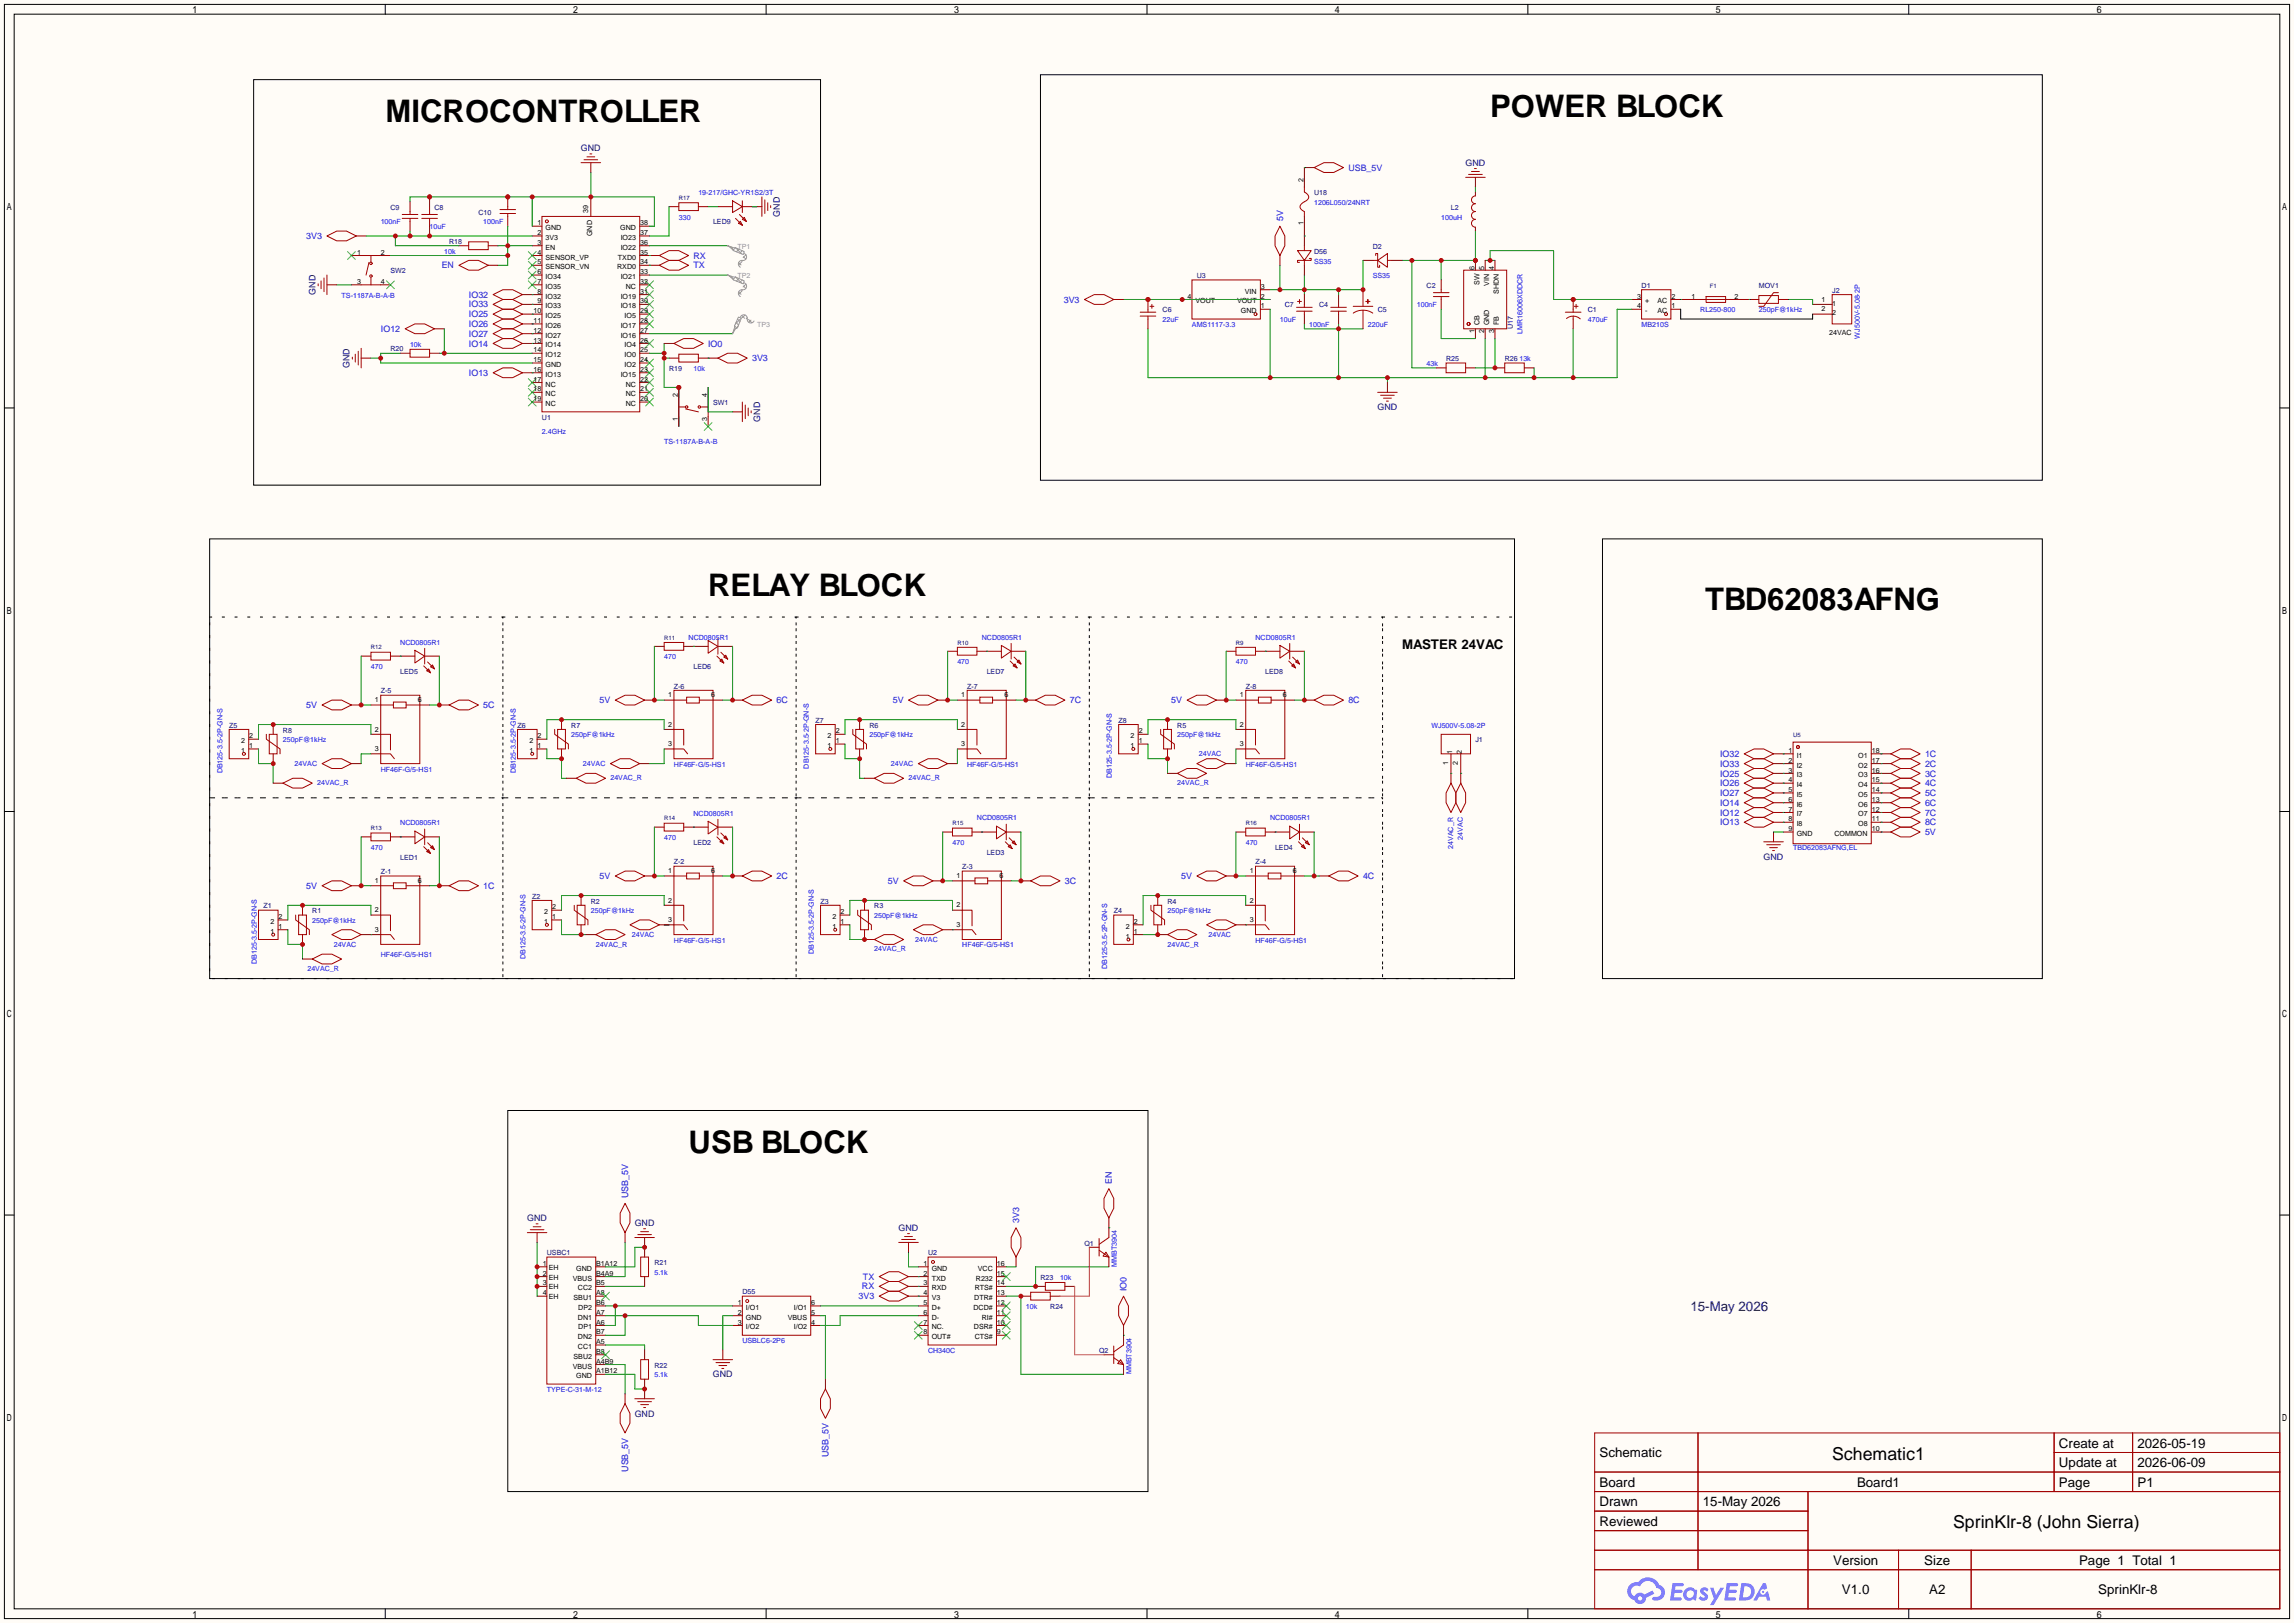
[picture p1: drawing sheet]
<svg xmlns="http://www.w3.org/2000/svg" width="596mm" height="422mm" viewBox="0 0 596 422" stroke-linecap="round" stroke-linejoin="round" font-family="sans-serif">
<defs><g id="words">
<g font-size="8.1">
<text x="100.2" y="31.7">MICROCONTROLLER</text>
<text x="387.2" y="30.4">POWER BLOCK</text>
<text x="184" y="154.9">RELAY BLOCK</text>
<text x="443.1" y="158.7">TBD62083AFNG</text>
<text x="178.9" y="299.6">USB BLOCK</text>
</g>
<g font-size="4.6">
<text x="476.1" y="379.4">Schematic1</text>
<text x="507.5" y="397.2">SprinKlr-8 (John Sierra)</text>
</g>
<g font-size="3.5">
<text x="364.4" y="168.8">MASTER 24VAC</text>
<text x="535.1" y="376.3">Create at</text>
<text x="555.5" y="376.3">2026-05-19</text>
<text x="415.7" y="378.8">Schematic</text>
<text x="535.1" y="381.4">Update at</text>
<text x="555.5" y="381.4">2026-06-09</text>
<text x="415.7" y="386.5">Board</text>
<text x="482.6" y="386.5">Board1</text>
<text x="535.1" y="386.5">Page</text>
<text x="555.5" y="386.5">P1</text>
<text x="415.7" y="391.5">Drawn</text>
<text x="442.5" y="391.5">15-May 2026</text>
<text x="415.7" y="396.6">Reviewed</text>
<text x="476.4" y="406.8">Version</text>
<text x="500.1" y="406.8">Size</text>
<text x="540.3" y="406.8">Page 1 Total 1</text>
<text x="478.7" y="414.4">V1.0</text>
<text x="501.3" y="414.4">A2</text>
<text x="545.3" y="414.4">SprinKlr-8</text>
</g>
<text font-size="3.5" fill="#000080" x="439.3" y="340.9">15-May 2026</text>
<g font-size="2.3" fill="#000080">
<text x="151" y="39.3">GND</text>
<text x="380.8" y="43.1">GND</text>
<text x="202.6" y="56.3" transform="rotate(-90 202.6 56.3)">GND</text>
<text x="82" y="76.6" transform="rotate(-90 82 76.6)">GND</text>
<text x="90.9" y="95.7" transform="rotate(-90 90.9 95.7)">GND</text>
<text x="358" y="106.6">GND</text>
<text x="197.5" y="109.6" transform="rotate(-90 197.5 109.6)">GND</text>
<text x="458.3" y="223.4">GND</text>
<text x="137" y="317.4">GND</text>
<text x="164.9" y="318.7">GND</text>
<text x="233.5" y="320">GND</text>
<text x="185.3" y="358.1">GND</text>
<text x="164.9" y="368.2">GND</text>
</g>
<g font-size="2.3" fill="#00f">
<text x="350.4" y="44.4">USB_5V</text>
<text x="333.4" y="57.5" transform="rotate(-90 333.4 57.5)">5V</text>
<text x="79.6" y="62.1">3V3</text>
<text x="114.8" y="69.8">EN</text>
<text x="180.2" y="67.2">RX</text>
<text x="180.2" y="69.8">TX</text>
<text x="121.9" y="77.4">IO32</text>
<text x="121.9" y="79.9">IO33</text>
<text x="121.9" y="82.5">IO25</text>
<text x="276.4" y="78.7">3V3</text>
<text x="99" y="86.3">IO12</text>
<text x="121.9" y="85">IO26</text>
<text x="121.9" y="87.5">IO27</text>
<text x="121.9" y="90.1">IO14</text>
<text x="184" y="90.1">IO0</text>
<text x="195.5" y="93.9">3V3</text>
<text x="121.9" y="97.7">IO13</text>
<text x="79.6" y="184.1">5V</text>
<text x="125.6" y="184.1">5C</text>
<text x="155.8" y="182.8">5V</text>
<text x="201.8" y="182.8">6C</text>
<text x="232" y="182.8">5V</text>
<text x="278" y="182.8">7C</text>
<text x="304.4" y="182.8">5V</text>
<text x="350.4" y="182.8">8C</text>
<text x="447" y="196.8">IO32</text>
<text x="500.3" y="196.8">1C</text>
<text x="447" y="199.3">IO33</text>
<text x="447" y="201.8">IO25</text>
<text x="500.3" y="199.3">2C</text>
<text x="500.3" y="201.8">3C</text>
<text x="447" y="204.4">IO26</text>
<text x="447" y="206.9">IO27</text>
<text x="447" y="209.5">IO14</text>
<text x="500.3" y="204.4">4C</text>
<text x="500.3" y="206.9">5C</text>
<text x="500.3" y="209.5">6C</text>
<text x="447" y="212">IO12</text>
<text x="447" y="214.5">IO13</text>
<text x="500.3" y="212">7C</text>
<text x="500.3" y="214.5">8C</text>
<text x="500.3" y="217.1">5V</text>
<text x="79.6" y="231.1">5V</text>
<text x="125.6" y="231.1">1C</text>
<text x="155.8" y="228.5">5V</text>
<text x="201.8" y="228.5">2C</text>
<text x="230.7" y="229.8">5V</text>
<text x="276.7" y="229.8">3C</text>
<text x="306.9" y="228.5">5V</text>
<text x="354.2" y="228.5">4C</text>
<text x="163.2" y="311.5" transform="rotate(-90 163.2 311.5)">USB_5V</text>
<text x="289" y="307.7" transform="rotate(-90 289 307.7)">EN</text>
<text x="264.8" y="317.9" transform="rotate(-90 264.8 317.9)">3V3</text>
<text x="224" y="335.2">RX</text>
<text x="224.3" y="332.7">TX</text>
<text x="292.8" y="335.7" transform="rotate(-90 292.8 335.7)">IO0</text>
<text x="223.1" y="337.7">3V3</text>
<text x="163.2" y="382.6" transform="rotate(-90 163.2 382.6)">USB_5V</text>
<text x="215.3" y="378.8" transform="rotate(-90 215.3 378.8)">USB_5V</text>
</g>
<g font-size="1.8">
<text x="338.7" y="47.4" transform="rotate(-90 338.7 47.4)">2</text>
<text x="139.7" y="58.6">1</text>
<text x="141.8" y="59.8">GND</text>
<text x="152.8" y="55.5" transform="rotate(-90 152.8 55.5)">39</text>
<text x="161.2" y="59.8">GND</text>
<text x="166.4" y="58.6">38</text>
<text x="338.7" y="58.6" transform="rotate(-90 338.7 58.6)">1</text>
<text x="139.7" y="61.1">2</text>
<text x="139.7" y="63.7">3</text>
<text x="141.8" y="62.4">3V3</text>
<text x="141.8" y="64.9">EN</text>
<text x="153.8" y="61.4" transform="rotate(-90 153.8 61.4)">GND</text>
<text x="161.3" y="64.9">IO22</text>
<text x="161.3" y="62.4">IO23</text>
<text x="166.4" y="63.7">36</text>
<text x="166.4" y="61.1">37</text>
<text x="92.8" y="66.2">1</text>
<text x="98.9" y="66.2">2</text>
<text x="139.7" y="66.2">4</text>
<text x="139.7" y="68.7">5</text>
<text x="139.7" y="71.3">6</text>
<text x="141.8" y="67.5">SENSOR_VP</text>
<text x="141.8" y="70">SENSOR_VN</text>
<text x="160.4" y="70">RXD0</text>
<text x="160.6" y="67.5">TXD0</text>
<text x="166.4" y="71.3">33</text>
<text x="166.4" y="68.7">34</text>
<text x="166.4" y="66.2">35</text>
<text x="383.2" y="70.1" transform="rotate(-90 383.2 70.1)">6</text>
<text x="385.7" y="70.1" transform="rotate(-90 385.7 70.1)">5</text>
<text x="388.3" y="70.1" transform="rotate(-90 388.3 70.1)">4</text>
<text x="92.8" y="73.8">3</text>
<text x="98.9" y="73.8">4</text>
<text x="139.7" y="73.8">7</text>
<text x="139.7" y="76.4">8</text>
<text x="141.8" y="72.5">IO34</text>
<text x="141.8" y="75.1">IO35</text>
<text x="141.8" y="77.6">IO32</text>
<text x="161.3" y="77.6">IO19</text>
<text x="161.3" y="72.5">IO21</text>
<text x="162.6" y="75.1">NC</text>
<text x="166.4" y="76.4">31</text>
<text x="166.4" y="73.8">32</text>
<text x="308.6" y="77.6">4</text>
<text x="323.5" y="76.4">VIN</text>
<text x="327.7" y="77.6">2</text>
<text x="327.7" y="75.1">3</text>
<text x="384.5" y="74.1" transform="rotate(-90 384.5 74.1)">SW</text>
<text x="387" y="74.2" transform="rotate(-90 387 74.2)">VIN</text>
<text x="389.5" y="76.4" transform="rotate(-90 389.5 76.4)">SHDN</text>
<text x="425.4" y="77.6">3</text>
<text x="434.3" y="77.6">2</text>
<text x="439.5" y="77.6">1</text>
<text x="450.7" y="77.6">2</text>
<text x="138.7" y="81.4">10</text>
<text x="138.7" y="84">11</text>
<text x="139.7" y="78.9">9</text>
<text x="141.8" y="80.2">IO33</text>
<text x="141.8" y="82.7">IO25</text>
<text x="161.3" y="80.2">IO18</text>
<text x="162.3" y="82.7">IO5</text>
<text x="166.4" y="84">28</text>
<text x="166.4" y="81.4">29</text>
<text x="166.4" y="78.9">30</text>
<text x="310.7" y="78.9">VOUT</text>
<text x="321.5" y="78.9">VOUT</text>
<text x="322.5" y="81.4">GND</text>
<text x="327.7" y="80.2">1</text>
<text x="425.4" y="80.2">4</text>
<text x="427.5" y="78.9">+</text>
<text x="427.5" y="81.4">-</text>
<text x="430.7" y="81.4">AC</text>
<text x="430.7" y="78.9">AC</text>
<text x="434.3" y="80.2">1</text>
<text x="473.3" y="78.4">1</text>
<text x="473.3" y="80.9">2</text>
<text x="476.1" y="79.4">1</text>
<text x="476.1" y="82">2</text>
<text x="138.7" y="86.5">12</text>
<text x="138.7" y="89.1">13</text>
<text x="141.8" y="85.2">IO26</text>
<text x="141.8" y="87.8">IO27</text>
<text x="161.3" y="87.8">IO16</text>
<text x="161.3" y="85.2">IO17</text>
<text x="166.4" y="89.1">26</text>
<text x="166.4" y="86.5">27</text>
<text x="383.2" y="86.6" transform="rotate(-90 383.2 86.6)">1</text>
<text x="384.5" y="84.5" transform="rotate(-90 384.5 84.5)">CB</text>
<text x="385.7" y="86.6" transform="rotate(-90 385.7 86.6)">2</text>
<text x="387" y="84.5" transform="rotate(-90 387 84.5)">GND</text>
<text x="388.3" y="86.6" transform="rotate(-90 388.3 86.6)">3</text>
<text x="389.5" y="84.5" transform="rotate(-90 389.5 84.5)">FB</text>
<text x="475.4" y="87">24VAC</text>
<text x="138.7" y="91.6">14</text>
<text x="138.7" y="94.1">15</text>
<text x="141.8" y="90.3">IO14</text>
<text x="141.8" y="92.9">IO12</text>
<text x="141.8" y="95.4">GND</text>
<text x="162.3" y="95.4">IO2</text>
<text x="162.3" y="92.9">IO0</text>
<text x="162.3" y="90.3">IO4</text>
<text x="166.4" y="94.1">24</text>
<text x="166.4" y="91.6">25</text>
<text x="138.7" y="96.7">16</text>
<text x="138.7" y="99.2">17</text>
<text x="138.7" y="101.8">18</text>
<text x="141.8" y="97.9">IO13</text>
<text x="141.8" y="100.5">NC</text>
<text x="161.3" y="97.9">IO15</text>
<text x="162.6" y="100.5">NC</text>
<text x="166.4" y="101.8">21</text>
<text x="166.4" y="99.2">22</text>
<text x="166.4" y="96.7">23</text>
<text x="138.7" y="104.3">19</text>
<text x="141.8" y="103">NC</text>
<text x="141.8" y="105.6">NC</text>
<text x="162.6" y="105.6">NC</text>
<text x="162.6" y="103">NC</text>
<text x="166.4" y="104.3">20</text>
<text x="176.2" y="103.3" transform="rotate(-90 176.2 103.3)">2</text>
<text x="183.8" y="103.3" transform="rotate(-90 183.8 103.3)">4</text>
<text x="176.2" y="109.4" transform="rotate(-90 176.2 109.4)">1</text>
<text x="183.8" y="109.4" transform="rotate(-90 183.8 109.4)">3</text>
<text x="97.4" y="182.5">1</text>
<text x="108.6" y="182.5">6</text>
<text x="173.6" y="181.3">1</text>
<text x="184.8" y="181.3">6</text>
<text x="249.8" y="181.3">1</text>
<text x="261" y="181.3">6</text>
<text x="322.2" y="181.3">1</text>
<text x="333.4" y="181.3">6</text>
<text x="64.8" y="191.9">2</text>
<text x="97.4" y="190.2">2</text>
<text x="139.7" y="191.9">2</text>
<text x="173.6" y="188.9">2</text>
<text x="215.1" y="191.9">2</text>
<text x="217.2" y="190.7">2</text>
<text x="249.8" y="188.9">2</text>
<text x="293.8" y="191.9">2</text>
<text x="295.9" y="190.7">2</text>
<text x="322.2" y="188.9">2</text>
<text x="62.7" y="195.7">1</text>
<text x="62.7" y="193.2">2</text>
<text x="64.8" y="194.5">1</text>
<text x="97.4" y="195.2">3</text>
<text x="137.6" y="195.7">1</text>
<text x="137.6" y="193.2">2</text>
<text x="139.7" y="194.5">1</text>
<text x="173.6" y="194">3</text>
<text x="215.1" y="194.5">1</text>
<text x="217.2" y="193.2">1</text>
<text x="249.8" y="194">3</text>
<text x="293.8" y="194.5">1</text>
<text x="295.9" y="193.2">1</text>
<text x="322.2" y="194">3</text>
<text x="377.4" y="195.9" transform="rotate(-90 377.4 195.9)">1</text>
<text x="379.9" y="195.9" transform="rotate(-90 379.9 195.9)">2</text>
<text x="464.8" y="195.7">1</text>
<text x="466.9" y="197">I1</text>
<text x="482.9" y="197">O1</text>
<text x="486.4" y="195.7">18</text>
<text x="376.3" y="198.7" transform="rotate(-90 376.3 198.7)">1</text>
<text x="378.9" y="198.7" transform="rotate(-90 378.9 198.7)">2</text>
<text x="464.8" y="198.3">2</text>
<text x="464.8" y="200.8">3</text>
<text x="464.8" y="203.4">4</text>
<text x="466.9" y="199.5">I2</text>
<text x="466.9" y="202.1">I3</text>
<text x="482.9" y="202.1">O3</text>
<text x="482.9" y="199.5">O2</text>
<text x="486.4" y="203.4">15</text>
<text x="486.4" y="200.8">16</text>
<text x="486.4" y="198.3">17</text>
<text x="464.8" y="205.9">5</text>
<text x="464.8" y="208.4">6</text>
<text x="466.9" y="204.6">I4</text>
<text x="466.9" y="207.2">I5</text>
<text x="466.9" y="209.7">I6</text>
<text x="482.9" y="209.7">O6</text>
<text x="482.9" y="207.2">O5</text>
<text x="482.9" y="204.6">O4</text>
<text x="486.4" y="208.4">13</text>
<text x="486.4" y="205.9">14</text>
<text x="464.8" y="211">7</text>
<text x="464.8" y="213.5">8</text>
<text x="466.9" y="212.2">I7</text>
<text x="466.9" y="214.8">I8</text>
<text x="482.9" y="214.8">O8</text>
<text x="482.9" y="212.2">O7</text>
<text x="486.4" y="213.5">11</text>
<text x="486.4" y="211">12</text>
<text x="464.8" y="216.1">9</text>
<text x="466.9" y="217.3">GND</text>
<text x="476.7" y="217.3">COMMON</text>
<text x="486.4" y="216.1">10</text>
<text x="173.6" y="227">1</text>
<text x="184.8" y="227">6</text>
<text x="324.7" y="227">1</text>
<text x="335.9" y="227">6</text>
<text x="97.4" y="229.5">1</text>
<text x="108.6" y="229.5">6</text>
<text x="248.5" y="228.3">1</text>
<text x="259.7" y="228.3">6</text>
<text x="72.4" y="238.9">2</text>
<text x="97.4" y="237.2">2</text>
<text x="141.4" y="237.6">2</text>
<text x="143.5" y="238.9">1</text>
<text x="143.5" y="236.4">2</text>
<text x="173.6" y="234.6">2</text>
<text x="173.6" y="239.7">3</text>
<text x="216.3" y="238.9">2</text>
<text x="218.4" y="237.6">2</text>
<text x="248.5" y="235.9">2</text>
<text x="324.7" y="234.6">2</text>
<text x="324.7" y="239.7">3</text>
<text x="70.3" y="242.7">1</text>
<text x="70.3" y="240.2">2</text>
<text x="72.4" y="241.5">1</text>
<text x="97.4" y="242.2">3</text>
<text x="141.4" y="240.2">1</text>
<text x="216.3" y="241.5">1</text>
<text x="218.4" y="240.2">1</text>
<text x="248.5" y="241">3</text>
<text x="292.5" y="244">1</text>
<text x="292.5" y="241.5">2</text>
<text x="294.6" y="242.7">1</text>
<text x="294.6" y="240.2">2</text>
<text x="141.1" y="329.1">1</text>
<text x="154.9" y="329.1">B1A12</text>
<text x="240" y="329.1">1</text>
<text x="259.1" y="329.1">16</text>
<text x="141.1" y="334.2">3</text>
<text x="141.1" y="331.6">2</text>
<text x="142.6" y="335.2">EH</text>
<text x="142.6" y="332.6">EH</text>
<text x="142.6" y="330.1">EH</text>
<text x="148.8" y="332.9">VBUS</text>
<text x="149.8" y="330.4">GND</text>
<text x="150.2" y="335.4">CC2</text>
<text x="154.9" y="334.2">B5</text>
<text x="154.9" y="331.6">B4A9</text>
<text x="240" y="331.6">2</text>
<text x="240" y="334.2">3</text>
<text x="242.1" y="330.4">GND</text>
<text x="242.1" y="332.9">TXD</text>
<text x="242.1" y="335.4">RXD</text>
<text x="253.3" y="335.4">RTS#</text>
<text x="253.6" y="332.9">R232</text>
<text x="254.1" y="330.4">VCC</text>
<text x="259.1" y="334.2">14</text>
<text x="259.1" y="331.6">15</text>
<text x="141.1" y="336.7">4</text>
<text x="142.6" y="337.7">EH</text>
<text x="149" y="338">SBU1</text>
<text x="150.3" y="340.5">DP2</text>
<text x="154.9" y="341.8">A7</text>
<text x="154.9" y="339.2">B6</text>
<text x="154.9" y="336.7">A8</text>
<text x="191.8" y="339.2">1</text>
<text x="191.8" y="341.8">2</text>
<text x="193.9" y="340.5">I/O1</text>
<text x="206.3" y="340.5">I/O1</text>
<text x="210.8" y="341.8">5</text>
<text x="210.8" y="339.2">6</text>
<text x="240" y="336.7">4</text>
<text x="240" y="339.2">5</text>
<text x="240" y="341.8">6</text>
<text x="242.1" y="338">V3</text>
<text x="242.1" y="340.5">D+</text>
<text x="253" y="340.5">DCD#</text>
<text x="253.2" y="338">DTR#</text>
<text x="259.1" y="341.8">11</text>
<text x="259.1" y="339.2">12</text>
<text x="259.1" y="336.7">13</text>
<text x="150.2" y="343.1">DN1</text>
<text x="150.3" y="345.6">DP1</text>
<text x="154.9" y="346.9">B7</text>
<text x="154.9" y="344.3">A6</text>
<text x="191.8" y="344.3">3</text>
<text x="193.9" y="343.1">GND</text>
<text x="193.9" y="345.6">I/O2</text>
<text x="204.7" y="343.1">VBUS</text>
<text x="206.3" y="345.6">I/O2</text>
<text x="210.8" y="344.3">4</text>
<text x="240" y="344.3">7</text>
<text x="240" y="346.9">8</text>
<text x="242.1" y="343.1">D-</text>
<text x="242.1" y="345.6">NC.</text>
<text x="253.1" y="345.6">DSR#</text>
<text x="255.1" y="343.1">RI#</text>
<text x="259.1" y="346.9">9</text>
<text x="259.1" y="344.3">10</text>
<text x="149" y="353.2">SBU2</text>
<text x="150.2" y="350.7">CC1</text>
<text x="150.2" y="348.1">DN2</text>
<text x="154.9" y="351.9">B8</text>
<text x="154.9" y="349.4">A5</text>
<text x="242.1" y="348.1">OUT#</text>
<text x="253.3" y="348.1">CTS#</text>
<text x="148.8" y="355.8">VBUS</text>
<text x="149.8" y="358.3">GND</text>
<text x="154.9" y="357">A1B12</text>
<text x="154.9" y="354.5">A4B9</text>
</g>
<g font-size="1.8" fill="#00f">
<text x="181.5" y="50.7">19-217/GHC-YR1S2/3T</text>
<text x="341.5" y="53.3">1206L050/24NRT</text>
<text x="98.9" y="58.3">100nF</text>
<text x="111.6" y="59.6">10uF</text>
<text x="125.6" y="58.3">100nF</text>
<text x="176.4" y="57.1">330</text>
<text x="374.5" y="57.1">100uH</text>
<text x="115.4" y="66">10k</text>
<text x="341.5" y="68.5">SS35</text>
<text x="88.8" y="77.4">TS-1187A-B-A-B</text>
<text x="356.7" y="72.3">SS35</text>
<text x="302.1" y="83.7">22uF</text>
<text x="332.6" y="83.7">10uF</text>
<text x="368.2" y="79.9">100nF</text>
<text x="412.6" y="83.7">470uF</text>
<text x="441.8" y="81.2">RL250-800</text>
<text x="457.1" y="81.2">250pF@1kHz</text>
<text x="309.8" y="85">AMS1117-3.3</text>
<text x="340.2" y="85">100nF</text>
<text x="355.5" y="85">220uF</text>
<text x="395.7" y="86.7" transform="rotate(-90 395.7 86.7)">LMR16006XDDCR</text>
<text x="426.6" y="85">MB210S</text>
<text x="483.3" y="88" transform="rotate(-90 483.3 88)">WJ500V-5.08-2P</text>
<text x="106.6" y="90.1">10k</text>
<text x="370.7" y="95.2">43k</text>
<text x="394.8" y="93.9">13k</text>
<text x="180.2" y="96.4">10k</text>
<text x="140.8" y="112.7">2.4GHz</text>
<text x="172.6" y="115.5">TS-1187A-B-A-B</text>
<text x="104" y="167.6">NCD0805R1</text>
<text x="178.9" y="166.3">NCD0805R1</text>
<text x="255.1" y="166.3">NCD0805R1</text>
<text x="326.3" y="166.3">NCD0805R1</text>
<text x="96.4" y="173.9">470</text>
<text x="172.6" y="171.4">470</text>
<text x="248.8" y="172.6">470</text>
<text x="321.2" y="172.6">470</text>
<text x="148.5" y="191.7">250pF@1kHz</text>
<text x="225.9" y="191.7">250pF@1kHz</text>
<text x="305.9" y="191.7">250pF@1kHz</text>
<text x="372" y="189.1">WJ500V-5.08-2P</text>
<text x="73.5" y="193">250pF@1kHz</text>
<text x="311.5" y="196.5">24VAC</text>
<text x="57.8" y="201" transform="rotate(-90 57.8 201)">DB125-3.5-2P-GN-S</text>
<text x="76.6" y="199.1">24VAC</text>
<text x="98.9" y="200.6">HF46F-G/5-HS1</text>
<text x="134" y="201" transform="rotate(-90 134 201)">DB125-3.5-2P-GN-S</text>
<text x="151.5" y="199.1">24VAC</text>
<text x="158.6" y="202.9">24VAC_R</text>
<text x="175.1" y="199.3">HF46F-G/5-HS1</text>
<text x="210.2" y="199.8" transform="rotate(-90 210.2 199.8)">DB125-3.5-2P-GN-S</text>
<text x="231.5" y="199.1">24VAC</text>
<text x="236.1" y="202.9">24VAC_R</text>
<text x="251.3" y="199.3">HF46F-G/5-HS1</text>
<text x="289" y="202.3" transform="rotate(-90 289 202.3)">DB125-3.5-2P-GN-S</text>
<text x="323.7" y="199.3">HF46F-G/5-HS1</text>
<text x="82.4" y="204.1">24VAC_R</text>
<text x="305.9" y="204.1">24VAC_R</text>
<text x="104" y="214.5">NCD0805R1</text>
<text x="180.2" y="212">NCD0805R1</text>
<text x="253.9" y="213.3">NCD0805R1</text>
<text x="330.1" y="213.3">NCD0805R1</text>
<text x="96.4" y="220.9">470</text>
<text x="172.6" y="218.4">470</text>
<text x="247.5" y="219.6">470</text>
<text x="323.7" y="219.6">470</text>
<text x="377.6" y="220.7" transform="rotate(-90 377.6 220.7)">24VAC_R</text>
<text x="380.2" y="218.3" transform="rotate(-90 380.2 218.3)">24VAC</text>
<text x="466" y="220.9">TBD62083AFNG,EL</text>
<text x="81.2" y="239.9">250pF@1kHz</text>
<text x="153.5" y="237.4">250pF@1kHz</text>
<text x="227.2" y="238.7">250pF@1kHz</text>
<text x="303.4" y="237.4">250pF@1kHz</text>
<text x="164.2" y="243.5">24VAC</text>
<text x="175.1" y="245">HF46F-G/5-HS1</text>
<text x="237.9" y="244.8">24VAC</text>
<text x="314.1" y="243.5">24VAC</text>
<text x="326.3" y="245">HF46F-G/5-HS1</text>
<text x="66.7" y="250.6" transform="rotate(-90 66.7 250.6)">DB125-3.5-2P-GN-S</text>
<text x="86.7" y="246">24VAC</text>
<text x="98.9" y="248.8">HF46F-G/5-HS1</text>
<text x="136.6" y="249.3" transform="rotate(-90 136.6 249.3)">DB125-3.5-2P-GN-S</text>
<text x="154.8" y="246">24VAC_R</text>
<text x="211.5" y="248" transform="rotate(-90 211.5 248)">DB125-3.5-2P-GN-S</text>
<text x="227.2" y="247.3">24VAC_R</text>
<text x="250.1" y="246.3">HF46F-G/5-HS1</text>
<text x="287.7" y="251.8" transform="rotate(-90 287.7 251.8)">DB125-3.5-2P-GN-S</text>
<text x="303.4" y="246">24VAC_R</text>
<text x="79.9" y="252.4">24VAC_R</text>
<text x="290.2" y="329.3" transform="rotate(-90 290.2 329.3)">MMBT3904</text>
<text x="170.1" y="331.4">5.1k</text>
<text x="275.5" y="332.7">10k</text>
<text x="266.6" y="340.3">10k</text>
<text x="192.9" y="349.2">USBLC6-2P6</text>
<text x="241.2" y="351.7">CH340C</text>
<text x="170.1" y="358.1">5.1k</text>
<text x="294.1" y="357.3" transform="rotate(-90 294.1 357.3)">MMBT3904</text>
<text x="142.1" y="361.9">TYPE-C-31-M-12</text>
</g>
<g font-size="1.8" fill="#000080">
<text x="341.5" y="50.7">U18</text>
<text x="101.5" y="54.5">C9</text>
<text x="112.9" y="54.5">C8</text>
<text x="124.3" y="55.8">C10</text>
<text x="185.3" y="58.3">LED9</text>
<text x="377.1" y="54.5">L2</text>
<text x="116.7" y="63.4">R18</text>
<text x="341.5" y="66">D56</text>
<text x="356.7" y="64.7">D2</text>
<text x="101.5" y="71">SW2</text>
<text x="311" y="72.3">U3</text>
<text x="370.7" y="74.8">C2</text>
<text x="426.6" y="74.8">D1</text>
<text x="457.1" y="74.8">MOV1</text>
<text x="476.1" y="76.1">J2</text>
<text x="302.1" y="81.2">C6</text>
<text x="333.9" y="79.9">C7</text>
<text x="342.8" y="79.9">C4</text>
<text x="358" y="81.2">C5</text>
<text x="412.6" y="81.2">C1</text>
<text x="393.1" y="85.5" transform="rotate(-90 393.1 85.5)">U17</text>
<text x="101.5" y="91.4">R20</text>
<text x="375.8" y="93.9">R25</text>
<text x="391" y="93.9">R26</text>
<text x="173.9" y="96.4">R19</text>
<text x="185.3" y="105.3">SW1</text>
<text x="140.8" y="109.1">U1</text>
<text x="180.2" y="173.9">LED6</text>
<text x="104" y="175.2">LED5</text>
<text x="175.1" y="179">Z-6</text>
<text x="251.3" y="179">Z-7</text>
<text x="256.4" y="175.2">LED7</text>
<text x="323.7" y="179">Z-8</text>
<text x="328.8" y="175.2">LED8</text>
<text x="98.9" y="180.3">Z-5</text>
<text x="59.6" y="189.1">Z5</text>
<text x="73.5" y="190.4">R8</text>
<text x="134.5" y="189.1">Z6</text>
<text x="148.5" y="189.1">R7</text>
<text x="212" y="187.9">Z7</text>
<text x="225.9" y="189.1">R6</text>
<text x="290.7" y="187.9">Z8</text>
<text x="305.9" y="189.1">R5</text>
<text x="383.4" y="193">J1</text>
<text x="180.2" y="219.6">LED2</text>
<text x="331.3" y="220.9">LED4</text>
<text x="98.9" y="227.2">Z-1</text>
<text x="104" y="223.4">LED1</text>
<text x="175.1" y="224.7">Z-2</text>
<text x="250.1" y="226">Z-3</text>
<text x="256.4" y="222.2">LED3</text>
<text x="326.3" y="224.7">Z-4</text>
<text x="138.3" y="233.6">Z2</text>
<text x="68.5" y="236.1">Z1</text>
<text x="81.2" y="237.4">R1</text>
<text x="153.5" y="234.9">R2</text>
<text x="213.2" y="234.9">Z3</text>
<text x="227.2" y="236.1">R3</text>
<text x="289.4" y="237.4">Z4</text>
<text x="303.4" y="234.9">R4</text>
<text x="281.8" y="323.8">Q1</text>
<text x="142.1" y="326.3">USBC1</text>
<text x="170.1" y="328.8">R21</text>
<text x="241.2" y="326.3">U2</text>
<text x="270.4" y="332.7">R23</text>
<text x="192.9" y="336.5">D55</text>
<text x="272.9" y="340.3">R24</text>
<text x="285.6" y="351.7">Q2</text>
<text x="170.1" y="355.5">R22</text>
</g>
<g font-size="1.8" fill="#999">
<text x="191.6" y="64.7">TP1</text>
<text x="191.6" y="72.3">TP2</text>
<text x="196.7" y="85">TP3</text>
</g>
<g font-size="1.6" fill="#000080">
<text x="176.4" y="52">R17</text>
<text x="444.4" y="74.8">F1</text>
<text x="172.6" y="166.3">R11</text>
<text x="248.8" y="167.6">R10</text>
<text x="321.2" y="167.6">R9</text>
<text x="96.4" y="168.8">R12</text>
<text x="466" y="191.7">U5</text>
<text x="96.4" y="215.8">R13</text>
<text x="172.6" y="213.3">R14</text>
<text x="247.5" y="214.5">R15</text>
<text x="323.7" y="214.5">R16</text>
</g>
</g></defs>
<path d="M0 0h596.1v421.9h-596.1z" fill="#fffcf7"/>
<g fill="none" stroke="#000" stroke-width=".26">
<path d="M1.1 1.1h593.9v419.7h-593.9zM3.7 3.7h588.8v414.5h-588.8zM100.1 1.1v2.6M199.1 1.1v2.6M298.1 1.1v2.6M397 1.1v2.6M496 1.1v2.6M1.1 106h2.6M592.5 106h2.5M1.1 210.9h2.6M592.5 210.9h2.5M1.1 315.8h2.6"/>
<path d="M592.5 315.8h2.5M100.1 418.2v2.6M199.1 418.2v2.6M298.1 418.2v2.6M397 418.2v2.6M496 418.2v2.6"/>
</g>
<g fill="none" stroke="#a10000" stroke-width=".26">
<path d="M414.4 372.5h178.1v45.7h-178.1zM441.3 372.5v35.6M533.8 372.5v15.2M533.8 377.6h58.7M554.2 372.5v15.2M414.4 382.7h178.1M414.4 387.7h178.1M414.4 392.8h55.4M414.4 397.9h55.4M469.8 387.7v30.5M414.4 403h178.1M414.4 408.1h178.1"/>
<path d="M493.4 403v15.2M512.2 403v15.2"/>
</g>
<g fill="#5487ff">
<path d="M442.1 412.9a1.3 1.3 0 0 1 1.9 .3l-.4 .6a.47 .47 0 0 0-.4-.5 .47 .47 0 0 0-.5 .3l.1 .2a1.28 1.28 0 0 1 .8 2 1.53 1.53 0 0 1-2.2-.3l.5-.6 .8 .5a.31 .31 0 0 0 .4-.3 .31 .31 0 0 0-.3-.4 1.12 1.12 0 0 1-.7-1.8z"/>
<path d="M444.4 412.7h.9l.6 2 1.2-2h.9l-2.7 4.5h-.9l1-1.6z"/>
<path d="M434.6 411.5h2.6a.4 .4 0 0 1 .4 .4 .4 .4 0 0 1-.4 .4h-1.8l-.1 1h1.6l.3 .2a.4 .4 0 0 1-.4 .6h-1.6l-.2 1.1h1.6a.39 .39 0 0 1 .4 .4 .39 .39 0 0 1-.4 .4h-2.6z"/>
<path d="M448.7 411.5h2.6a.4 .4 0 0 1 .4 .4 .4 .4 0 0 1-.4 .4h-1.8l-.1 1h1.6l.3 .2a.4 .4 0 0 1-.3 .6h-1.7l-.2 1.1h1.6a.39 .39 0 0 1 .4 .4 .39 .39 0 0 1-.4 .4h-2.6z"/>
<path d="M458.1 411.6h.8l.3 1.3-.6 .3a.75 .75 0 0 0-1.1 .3 .75 .75 0 0 0 .5 1.1 .75 .75 0 0 0 .9-.7l.5-.3 .6 2.4h-.8l-.3-.9h-1.8l-.5 .9h-1z"/>
<path d="M452.5 411.5l-.6 4.5h1.5a2.27 2.27 0 0 0 2.6-2.3 2.27 2.27 0 0 0-2.7-2.2zM453.3 412.3a1.5 1.5 0 0 1 1.8 1.6 1.5 1.5 0 0 1-1.9 1.3h-.3z"/>
<path d="M438 413.2a1.6 1.6 0 0 0-.4 2.3 1.6 1.6 0 0 0 2.4 .2l.7 .3 .3-2.5-.1-.2-.5-.1a1.58 1.58 0 0 0-2.4 0zM438.6 413.7a.99 .99 0 0 1 1.6 .6 .99 .99 0 0 1-1.3 1.1 .98 .98 0 0 1-.3-1.7z"/>
<path d="M423.6 411.9a2.37 2.37 0 0 0 1.1 4.1 1.54 1.54 0 0 0 1.8 .9 1.54 1.54 0 0 0 1.2-1.5l2.2-1.1-.5-.8-2 1a1.57 1.57 0 0 0-2.7 .5 1.5 1.5 0 0 1-.7-2.1 1.5 1.5 0 0 1 2.2-.5 2.27 2.27 0 0 1 2.3-1.4 2.27 2.27 0 0 1 2 1.8 1.16 1.16 0 0 1 1.2 1.1 1.16 1.16 0 0 1-1.1 1.2h-.7a.47 .47 0 0 0-.5 .4 .47 .47 0 0 0 .4 .5 2.14 2.14 0 0 0 2.7-1.3 2.14 2.14 0 0 0-1.3-2.7 3.2 3.2 0 0 0-5.5-.7l-1.1 .1zM425.6 415.5a.6 .6 0 0 1 1.2 0 .6 .6 0 0 1-1.2 0z"/>
<circle cx="458.2" cy="413.8" r=".28"/>
</g>
<g fill="none" stroke="#a10000" stroke-width=".26">
<path d="M140.8 56.3h25.4v50.8h-25.4zM176.4 52.7h5.1v2h-5.1zM190.4 52.2l2.5 1.5-2.5 1.5zM191.1 56.8l1.8 1.7M191.9 58l.5-.5 .5 1zM192.2 55.8l1.7 1.7M192.9 57l.5-.5 .5 1zM192.9 52.2v3M121.8 62.9h5.1v2h-5.1zM309.8 72.8h17.7v10.1h-17.7zM176.4 92.1h5.1v2h-5.1zM96.4 169.5h5.1v2.1h-5.1z"/>
<path d="M107.8 169l2.6 1.6-2.6 1.7zM110.1 173.1l1.8 1.8M110.4 168.5v4.1M110.9 174.4l.5-.5 .5 1zM111.1 172.1l1.8 1.8M111.9 173.4l.5-.6 .5 1.1zM172.6 167h5.1v2h-5.1zM175.1 179.5h10.2v17.7h-10.2zM184 166.5l2.6 1.5-2.6 1.8zM186.3 170.6l1.8 1.7M186.6 166v4.1M187.3 169.5l1.8 1.8"/>
<path d="M187.6 171.3l.5 1-1-.5zM188.1 170.8l.5-.5 .5 1zM248.8 168.3h5.1v2h-5.1zM251.3 179.5h10.2v17.7h-10.2zM260.2 167.8l2.6 1.5-2.6 1.8zM262.5 171.8l1.8 1.8M262.8 167.3v4M263.5 170.8l1.8 1.8M263.8 172.6l.5 1-1-.5zM264.3 172.1l.5-.5 .5 1zM321.2 168.3h5.1v2h-5.1zM323.7 179.5h10.2v17.7h-10.2z"/>
<path d="M332.6 167.8l2.6 1.5-2.6 1.8zM334.9 171.8l1.8 1.8M335.2 167.3v4M335.9 170.8l1.8 1.8M336.2 172.6l.5 1-1-.5zM336.7 172.1l.5-.5 .5 1zM59.6 189.6h5v7.6h-5zM98.9 180.7h10.2v17.8h-10.2zM98.9 190.9h2.6v4M98.9 196h2.6l1 1.2M98.9 183.3h3.3M102.2 182.5h3.3v1.5h-3.3z"/>
<path d="M105.5 183.3h3.6M134.5 189.6h5.1v7.6h-5.1zM175.1 189.6h2.6v4.1M175.1 194.7h2.6l1 1.3M175.1 182h3.3M178.4 181.2h3.3v1.6h-3.3zM181.7 182h3.6M212 188.3h5v7.7h-5zM251.3 189.6h2.6v4.1M251.3 194.7h2.6l1 1.3M251.3 182h3.3M254.6 181.2h3.3v1.6h-3.3z"/>
<path d="M257.9 182h3.6M290.7 188.3h5.1v7.7h-5.1zM323.7 189.6h2.6v4.1M323.7 194.7h2.6l1 1.3M323.7 182h3.3M327 181.2h3.3v1.6h-3.3zM330.3 182h3.6M96.4 216.5h5.1v2.1h-5.1zM107.8 216l2.6 1.6-2.6 1.7zM110.4 215.5v4.1M111.1 219.1l1.8 1.8M172.6 214h5.1v2h-5.1z"/>
<path d="M184 213.5l2.6 1.5-2.6 1.8zM186.3 217.6l1.8 1.7M186.6 213v4M187.3 216.5l1.8 1.8M187.6 218.3l.5 1-1-.5zM188.1 217.8l.5-.5 .5 1zM247.5 215.3h5.1v2h-5.1zM259 214.8l2.5 1.5-2.5 1.8zM261.2 218.8l1.8 1.8M261.5 214.2v4.1M262.3 217.8l1.7 1.8M263 219.1l.5-.5 .5 1z"/>
<path d="M323.7 215.3h5.1v2h-5.1zM335.2 214.8l2.5 1.5-2.5 1.8zM337.4 218.8l1.8 1.8M337.7 214.2v4.1M338.5 217.8l1.7 1.8M339.2 219.1l.5-.5 .5 1zM67.2 236.6h5.1v7.6h-5.1zM98.9 227.7h10.2v17.8h-10.2zM98.9 237.9h2.6v4M98.9 230.3h3.3M102.2 229.5h3.3v1.5h-3.3zM105.5 230.3h3.6"/>
<path d="M110.1 220.1l1.8 1.8M110.9 221.4l.5-.5 .5 1zM111.9 220.3l.5-.5 .5 1.1zM138.3 234.1h5.1v7.6h-5.1zM175.1 225.2h10.2v17.8h-10.2zM175.1 235.3h2.6v4.1M175.1 227.7h3.3M178.4 226.9h3.3v1.6h-3.3zM181.7 227.7h3.6M213.2 235.3h5.1v7.7h-5.1zM250.1 226.4h10.1v17.8h-10.1zM250.1 236.6h2.5v4.1"/>
<path d="M250.1 229h3.3M253.4 228.2h3.3v1.5h-3.3zM256.7 229h3.5M262 220.1l.5-.5 .5 1zM289.4 237.9h5.1v7.6h-5.1zM326.3 225.2h10.1v17.8h-10.1zM326.3 235.3h2.5v4.1M326.3 227.7h3.3M329.6 226.9h3.3v1.6h-3.3zM332.9 227.7h3.5M338.2 220.1l.5-.5 .5 1zM98.9 243h2.6l1 1.2"/>
<path d="M175.1 240.4h2.6l1 1.3M250.1 241.7h2.5l1 1.3M326.3 240.4h2.5l1 1.3M142.1 326.8h12.7v33h-12.7zM192.9 336.9h17.8v10.2h-17.8zM241.2 326.8h17.8v22.8h-17.8z"/>
<circle cx="142.1" cy="57.5" r=".38"/>
<circle cx="326.3" cy="81.7" r=".38"/>
<circle cx="63.4" cy="196" r=".38"/>
<circle cx="138.3" cy="196" r=".38"/>
<circle cx="215.8" cy="194.7" r=".38"/>
<circle cx="294.5" cy="194.7" r=".38"/>
<circle cx="71" cy="243" r=".38"/>
<circle cx="142.1" cy="240.4" r=".38"/>
<circle cx="217" cy="241.7" r=".38"/>
<circle cx="293.2" cy="244.2" r=".38"/>
<circle cx="194.2" cy="338.2" r=".38"/>
<circle cx="242.4" cy="328" r=".38"/>
</g>
<g fill="none" stroke="#870000" stroke-width=".26">
<path d="M138.3 58.8h2.5M153.5 51.2v5.1M166.2 58.8h2.6M173.9 53.7h2.5M181.5 53.7h2.5M186.6 53.7h3.8M192.9 53.7h3.8M119.3 63.9h2.5M126.9 63.9h2.5M138.3 61.3h2.5M138.3 63.9h2.5M138.3 66.4h2.5"/>
<path d="M138.3 69h2.5M138.3 71.5h2.5M138.3 74h2.5M138.3 76.6h2.5M138.3 79.1h2.5M166.2 61.3h2.6M166.2 63.9h2.6M166.2 66.4h2.6M166.2 69h2.6M166.2 71.5h2.6M166.2 74h2.6M166.2 76.6h2.6"/>
<path d="M166.2 79.1h2.6M307.2 77.9h2.6M327.5 77.9h2.6M327.5 75.3h2.6M138.3 81.7h2.5M138.3 84.2h2.5M138.3 86.7h2.5M138.3 89.3h2.5M138.3 91.8h2.5M138.3 94.4h2.5M138.3 96.9h2.5M138.3 99.4h2.5"/>
<path d="M166.2 81.7h2.6M166.2 84.2h2.6M166.2 86.7h2.6M166.2 89.3h2.6M166.2 91.8h2.6M166.2 94.4h2.6M166.2 96.9h2.6M166.2 99.4h2.6M173.9 93.1h2.5M181.5 93.1h2.5M327.5 80.4h2.6M138.3 102h2.5"/>
<path d="M138.3 104.5h2.5M166.2 102h2.6M166.2 104.5h2.6M93.9 170.6h2.5M101.5 170.6h6.3M110.4 170.6h3.8M170.1 168h2.5M177.7 168h6.3M186.6 168h3.8M246.3 169.3h2.5M253.9 169.3h6.3M262.8 169.3h3.8"/>
<path d="M318.6 169.3h2.6M326.3 169.3h6.3M335.2 169.3h3.8M64.6 194.7h2.6M64.6 192.2h2.6M96.4 183.3h2.5M96.4 190.9h2.5M96.4 196h2.5M109.1 183.3h2.5M139.6 194.7h2.5M139.6 192.2h2.5M172.6 182h2.5"/>
<path d="M172.6 189.6h2.5M172.6 194.7h2.5M185.3 182h2.5M217 190.9h2.6M217 193.4h2.6M248.8 182h2.5M248.8 189.6h2.5M248.8 194.7h2.5M261.5 182h2.5M295.8 190.9h2.5M295.8 193.4h2.5M321.2 182h2.5"/>
<path d="M321.2 189.6h2.5M321.2 194.7h2.5M333.9 182h2.5M93.9 217.6h2.5M101.5 217.6h6.3M110.4 217.6h3.8M170.1 215h2.5M177.7 215h6.3M186.6 215h3.8M245 216.3h2.5M252.6 216.3h6.4M261.5 216.3h3.8"/>
<path d="M321.2 216.3h2.5M328.8 216.3h6.4M337.7 216.3h3.8M72.3 239.1h2.5M96.4 230.3h2.5M96.4 237.9h2.5M109.1 230.3h2.5M143.4 236.6h2.5M143.4 239.1h2.5M172.6 227.7h2.5M172.6 235.3h2.5M185.3 227.7h2.5"/>
<path d="M218.3 237.9h2.6M247.5 229h2.6M247.5 236.6h2.6M260.2 229h2.6M323.7 227.7h2.6M323.7 235.3h2.6M336.4 227.7h2.6M72.3 241.7h2.5M96.4 243h2.5M172.6 240.4h2.5M218.3 240.4h2.6M247.5 241.7h2.6"/>
<path d="M294.5 243h2.6M294.5 240.4h2.6M323.7 240.4h2.6M139.6 329.3h2.5M139.6 331.9h2.5M139.6 334.4h2.5M139.6 336.9h2.5M154.8 329.3h2.6M154.8 331.9h2.6M154.8 334.4h2.6M154.8 336.9h2.6M154.8 339.5h2.6"/>
<path d="M190.4 339.5h2.5M210.7 339.5h2.5M238.6 329.3h2.6M238.6 331.9h2.6M238.6 334.4h2.6M238.6 336.9h2.6M238.6 339.5h2.6M259 329.3h2.5M259 331.9h2.5M259 334.4h2.5M259 336.9h2.5M259 339.5h2.5"/>
<path d="M154.8 342h2.6M154.8 344.6h2.6M154.8 347.1h2.6M154.8 357.3h2.6M154.8 354.7h2.6M154.8 352.2h2.6M154.8 349.6h2.6M190.4 342h2.5M190.4 344.6h2.5M210.7 342h2.5M210.7 344.6h2.5M238.6 342h2.6"/>
<path d="M238.6 344.6h2.6M238.6 347.1h2.6M259 342h2.5M259 344.6h2.5M259 347.1h2.5"/>
</g>
<g fill="none" stroke="#3c3" stroke-width=".26">
<path d="M137.3 65.4l2 2M137.3 67.9l2 2.1M137.3 70.5l2 2M137.3 73l2 2.1M139.3 65.4l-2 2M139.3 67.9l-2 2.1M139.3 70.5l-2 2M139.3 73l-2 2.1M167.8 78.1l2 2M167.8 75.6l2 2M167.8 73l2 2.1M169.8 73l-2 2.1"/>
<path d="M169.8 78.1l-2 2M169.8 75.6l-2 2M137.3 98.4l2 2.1M139.3 98.4l-2 2.1M167.8 98.4l2 2.1M167.8 95.9l2 2M167.8 93.3l2 2.1M167.8 88.3l2 2M167.8 83.2l2 2M167.8 80.6l2 2.1M169.8 98.4l-2 2.1M169.8 95.9l-2 2"/>
<path d="M169.8 93.3l-2 2.1M169.8 88.3l-2 2M169.8 83.2l-2 2M169.8 80.6l-2 2.1M137.3 101l2 2M137.3 103.5l2 2M139.3 101l-2 2M139.3 103.5l-2 2M167.8 103.5l2 2M167.8 101l2 2M169.8 103.5l-2 2M169.8 101l-2 2"/>
<path d="M156.3 335.9l2.1 2M158.4 335.9l-2.1 2M260.5 338.5l2 2M260.5 330.8l2 2.1M262.5 338.5l-2 2M262.5 330.8l-2 2.1M156.3 351.2l2.1 2M158.4 351.2l-2.1 2M237.6 343.5l2 2.1M237.6 346.1l2 2M239.6 343.5l-2 2.1M239.6 346.1l-2 2"/>
<path d="M260.5 346.1l2 2M260.5 343.5l2 2.1M260.5 341l2 2M262.5 346.1l-2 2M262.5 343.5l-2 2.1M262.5 341l-2 2"/>
</g>
<path d="M168.8 91.8h3.8M172.6 89.3v11.4h3.8v10.2M172.6 93.1h1.3M104 170.6h.1M180.2 168h.1M256.4 169.3h.1M328.8 169.3h.1M104 217.6h.1M180.2 215h.1M255.1 216.3h.1M331.3 216.3h.1" fill="none" stroke="#008700" stroke-width=".26"/>
<g fill="#c00">
<circle cx="172.6" cy="91.8" r=".63"/>
<circle cx="172.6" cy="93.1" r=".63"/>
<circle cx="176.4" cy="100.7" r=".63"/>
</g>
<g fill="none" stroke="#a10000" stroke-width=".26">
<path d="M176.4 103.3v5M176.4 105.8h1.8M178.2 106.3l3.3 .8M182.2 105.8h1.8M184 103.3v5"/>
<circle cx="178.4" cy="105.8" r=".32"/>
<circle cx="181.7" cy="105.8" r=".32"/>
</g>
<path d="M176.4 100.7v2.6" fill="none" stroke="#870000" stroke-width=".26"/>
<circle cx="176.4" cy="100.7" r=".63" fill="#c00"/>
<g fill="none" stroke="#870000" stroke-width=".26">
<path d="M91.3 66.4h2.6M91.3 74h2.6M98.9 66.4h2.6M98.9 74h2.6M135.8 76.6h2.5M135.8 79.1h2.5M135.8 81.7h2.5M135.8 84.2h2.5M135.8 86.7h2.5M135.8 89.3h2.5M176.4 108.3v2.6M184 100.7v2.6"/>
<path d="M184 108.3v2.6"/>
</g>
<path d="M90.3 65.4l2 2M92.3 65.4l-2 2M100.5 73l2 2.1M102.5 73l-2 2.1M183 109.9l2 2M185 109.9l-2 2" fill="none" stroke="#3c3" stroke-width=".26"/>
<g fill="none" stroke="#a10000" stroke-width=".26">
<path d="M93.9 74h5M93.9 66.4h5M95.9 68.2l-.8 3.3M96.4 66.4v1.8M96.4 72.3v1.7M128.1 76.6l2.6-1.3h2.5l2.6 1.3-2.6 1.3h-2.5zM128.1 79.1l2.6-1.2h2.5l2.6 1.2-2.6 1.3h-2.5zM128.1 81.7l2.6-1.3h2.5l2.6 1.3-2.6 1.2h-2.5zM128.1 84.2l2.6-1.3h2.5l2.6 1.3-2.6 1.3h-2.5zM128.1 86.7l2.6-1.2h2.5l2.6 1.2-2.6 1.3h-2.5zM128.1 89.3l2.6-1.3h2.5l2.6 1.3-2.6 1.3h-2.5z"/>
<circle cx="96.4" cy="68.5" r=".32"/>
<circle cx="96.4" cy="71.8" r=".32"/>
</g>
<path d="M138.3 76.6h.1M138.3 79.1h.1M114.2 91.8h24.1M115.4 85.5v6.3M138.3 81.7h.1M138.3 84.2h.1M138.3 86.7h.1M138.3 89.3h.1" fill="none" stroke="#008700" stroke-width=".26"/>
<circle cx="115.4" cy="91.8" r=".63" fill="#c00"/>
<path d="M424.1 77.9h2.5M434.2 77.9h7.6M449.5 77.9h5M471 79.1h5.1M135.8 96.9h2.5M424.1 80.4h2.5M434.2 80.4h2.6M471 81.7h5.1M377.1 196v5M379.6 196v5" fill="none" stroke="#870000" stroke-width=".26"/>
<g fill="none" stroke="#a10000" stroke-width=".26">
<path d="M426.6 75.3h7.6v7.6h-7.6zM441.8 77.9h8.2M443.4 77.1h5v1.5h-5zM476.1 76.6h5.1v7.6h-5.1zM128.1 96.9l2.6-1.3h2.5l2.6 1.3-2.6 1.3h-2.5zM374.5 190.9h7.6v5.1h-7.6z"/>
<circle cx="432.9" cy="81.7" r=".38"/>
</g>
<path d="M436.8 77.9h.1M464.7 77.9h6.3v1.2M138.3 96.9h.1M330.1 80.4v17.8M339 84.2v1.3h15.2M347.9 84.2v14M360.6 98.2v1.2M386 88v10.2M398.7 95.6v2.6M408.8 85.5v12.7M424.1 80.4h-3.9v17.8h-121.9v-12.7" fill="none" stroke="#008700" stroke-width=".26"/>
<path d="M436.8 80.4v2.5h34.2v-1.2" fill="none" stroke="#000" stroke-width=".26"/>
<g fill="#c00">
<circle cx="408.8" cy="98.2" r=".63"/>
<circle cx="398.7" cy="98.2" r=".63"/>
<circle cx="386" cy="98.2" r=".63"/>
<circle cx="360.6" cy="98.2" r=".63"/>
<circle cx="347.9" cy="98.2" r=".63"/>
<circle cx="347.9" cy="85.5" r=".63"/>
<circle cx="330.1" cy="98.2" r=".63"/>
</g>
<path d="M360.6 99.4v2.6" fill="none" stroke="#870000" stroke-width=".26"/>
<path d="M358 102h5.1M358.8 102.7h3.5M359.5 103.5h2.1M360.3 104.3h.5" fill="none" stroke="#a10000" stroke-width=".26"/>
<path d="M386 67.7h2.5M387.2 67.7v-2.5h16.5v12.7h20.4" fill="none" stroke="#008700" stroke-width=".26"/>
<g fill="#c00">
<circle cx="387.2" cy="67.7" r=".63"/>
<circle cx="408.8" cy="77.9" r=".63"/>
</g>
<path d="M383.4 46.1v2.5M383.4 49.9v1M383.4 59.1v1" fill="none" stroke="#870000" stroke-width=".26"/>
<path d="M380.9 46.1h5.1M381.6 45.3h3.6M382.4 44.6h2M383.2 43.8h.5M383.4 50.9a1.02 1.02 0 0 0-1 1 1.02 1.02 0 0 0 1 1.1 1.02 1.02 0 0 0-1 1 1.02 1.02 0 0 0 1 1 1.02 1.02 0 0 0-1 1 1.02 1.02 0 0 0 1 1 1.02 1.02 0 0 0-1 1 1.02 1.02 0 0 0 1 1.1" fill="none" stroke="#a10000" stroke-width=".26"/>
<path d="M383.4 48.6v1.3M366.9 67.7v27.9h6.4M374.5 67.7v5.1M383.4 60.1v7.6h-19" fill="none" stroke="#008700" stroke-width=".26"/>
<g fill="#c00">
<circle cx="383.4" cy="67.7" r=".63"/>
<circle cx="374.5" cy="67.7" r=".63"/>
<circle cx="366.9" cy="67.7" r=".63"/>
</g>
<g fill="none" stroke="#a10000" stroke-width=".26">
<path d="M345.8 79.9h4.1M347.9 79.1v.8M351.7 79.6h5M355 78.4h1zM355.4 77.9l.1 1zM356.7 67.7h1.3M357.5 66.4v-.5h.5v3.6h.5v-.5M358 67.7l2.6-1.8v3.6zM360.6 67.7h1.2M372.5 76.1h4.1M372.5 77.1h4.1M374.5 75.3v.8"/>
<path d="M374.5 77.1v.8M345.8 80.9h4.1M347.9 80.9v.8M351.7 81.4a4.6 4.6 0 0 1 5 0"/>
</g>
<path d="M347.9 76.6v2.5M354.2 67.7h2.5M354.2 75.3v4.3M361.8 67.7h2.6M374.5 72.8v2.5M374.5 77.9v2.5M347.9 81.7v2.5M354.2 80.6v4.9" fill="none" stroke="#870000" stroke-width=".26"/>
<path d="M332.6 69v6.3M339 71.5v5.1M347.9 75.3v1.3M354.2 67.7v7.6h-24.1" fill="none" stroke="#008700" stroke-width=".26"/>
<g fill="#c00">
<circle cx="347.9" cy="75.3" r=".63"/>
<circle cx="354.2" cy="75.3" r=".63"/>
<circle cx="339" cy="75.3" r=".63"/>
<circle cx="332.6" cy="75.3" r=".63"/>
</g>
<path d="M292 77.9h38.1" fill="none" stroke="#008700" stroke-width=".26"/>
<g fill="#c00">
<circle cx="307.2" cy="77.9" r=".63"/>
<circle cx="298.3" cy="77.9" r=".63"/>
</g>
<path d="M296.3 81.2h4.1M296.3 82.2h4.1" fill="none" stroke="#a10000" stroke-width=".26"/>
<path d="M298.3 77.9v2.5" fill="none" stroke="#870000" stroke-width=".26"/>
<circle cx="298.3" cy="77.9" r=".63" fill="#c00"/>
<path d="M289.4 77.9h2.6M339 76.6v2.5M298.3 82.9v2.6M339 81.7v2.5" fill="none" stroke="#870000" stroke-width=".26"/>
<path d="M281.8 77.9l2.6-1.3h2.5l2.5 1.3-2.5 1.2h-2.5zM298.8 79.6h1M299.3 79.1v1M336.9 79.9h4.1M337.2 78.4h1M337.7 77.9v1M339 79.1v.8M298.3 80.4v.8M298.3 82.2v.7M336.9 80.9h4.1M339 80.9v.8" fill="none" stroke="#a10000" stroke-width=".26"/>
<path d="M270.4 19.4h260.3v105.4h-260.3z" fill="none" stroke="#000" stroke-width=".26"/>
<path d="M106.6 52.5v-1.3h63.5v7.6h-1.3M138.3 51.2v7.6M153.5 44.8v6.4" fill="none" stroke="#008700" stroke-width=".26"/>
<g fill="#c00">
<circle cx="153.5" cy="51.2" r=".63"/>
<circle cx="138.3" cy="51.2" r=".63"/>
<circle cx="132" cy="51.2" r=".63"/>
<circle cx="111.6" cy="51.2" r=".63"/>
</g>
<path d="M111.6 51.2v2.5M111.6 58.8v2.5M153.5 42.3v2.5" fill="none" stroke="#870000" stroke-width=".26"/>
<path d="M109.6 56.8h4.1M111.6 53.7v2.1M111.6 56.8v2M151 42.3h5.1M151.8 41.5h3.5M152.5 40.8h2.1M153.3 40h.5" fill="none" stroke="#a10000" stroke-width=".26"/>
<circle cx="111.6" cy="51.2" r=".63" fill="#c00"/>
<path d="M104.5 55.8h4.1M104.5 56.8h4.1M106.6 55v.8M106.6 56.8v.7M109.6 55.8h4.1M129.9 54.5h4.1M129.9 55.5h4.1M85 61.3l2.5-1.2h2.5l2.6 1.2-2.6 1.3h-2.5z" fill="none" stroke="#a10000" stroke-width=".26"/>
<path d="M106.6 52.5v2.5M106.6 57.5v2.6M132 51.2v2.5M92.6 61.3h2.5" fill="none" stroke="#870000" stroke-width=".26"/>
<circle cx="132" cy="51.2" r=".63" fill="#c00"/>
<path d="M132 56.3v2.5M93.9 93.1h2.5M104 91.8h2.6M111.6 91.8h2.6M184 93.1h2.6" fill="none" stroke="#870000" stroke-width=".26"/>
<path d="M132 53.7v.8M132 55.5v.8M91.6 92.8v.5M92.3 92.1v2M93.1 91.3v3.6M93.9 90.6v5M106.6 90.8h5v2h-5zM186.6 93.1l2.5-1.3h2.5l2.6 1.3-2.6 1.3h-2.5z" fill="none" stroke="#a10000" stroke-width=".26"/>
<path d="M96.4 93.1h2.5M104 91.8h-5.1v2.6h39.4" fill="none" stroke="#008700" stroke-width=".26"/>
<circle cx="98.9" cy="93.1" r=".63" fill="#c00"/>
<path d="M95.1 61.3h43.2M102.7 61.3v2.6h16.6M106.6 60.1v1.2" fill="none" stroke="#008700" stroke-width=".26"/>
<g fill="#c00">
<circle cx="111.6" cy="61.3" r=".63"/>
<circle cx="106.6" cy="61.3" r=".63"/>
<circle cx="102.7" cy="61.3" r=".63"/>
</g>
<path d="M132 58.8v10.2h-2.6M101.5 66.4h30.5M129.4 63.9h8.9" fill="none" stroke="#008700" stroke-width=".26"/>
<g fill="#c00">
<circle cx="132" cy="63.9" r=".63"/>
<circle cx="132" cy="66.4" r=".63"/>
</g>
<g fill="none" stroke="#008700" stroke-width=".26">
<path d="M173.9 53.7v7.6h-5.1M195.5 53.7h1.2M87.5 74h3.8M168.8 66.4h.1M168.8 69h.1M184 100.7v6.4h6.4M139.6 323v13.9M167.5 324.2h-2.5v5.1h-7.6M236.1 325.5v3.8h2.5M238.6 331.9h.1M238.6 334.4h.1M238.6 336.9h.1"/>
<path d="M261.5 329.3h2.5M157.4 357.3h7.6v3.8h2.5"/>
</g>
<g fill="none" stroke="#870000" stroke-width=".26">
<path d="M195.5 53.7h2.5M85 74h2.5M168.8 66.4h2.5M168.8 69h2.5M112.9 85.5h2.5M190.4 107.1h2.5M460.9 196h2.5M460.9 198.5h2.5M460.9 201h2.5M460.9 203.6h2.5M460.9 206.1h2.5M460.9 208.7h2.5"/>
<path d="M460.9 211.2h2.5M460.9 213.7h2.5M236.1 331.9h2.5M236.1 334.4h2.5M236.1 323v2.5M236.1 336.9h2.5M264 326.8v2.5"/>
</g>
<g fill="none" stroke="#a10000" stroke-width=".26">
<path d="M198 51.2v5.1M198.8 51.9v3.6M199.5 52.7v2M200.3 53.5v.5M82.7 73.8v.5M83.4 73v2.1M84.2 72.3v3.5M85 71.5v5.1M171.3 66.4l2.6-1.2h2.5l2.5 1.2-2.5 1.3h-2.5zM171.3 69l2.6-1.3h2.5l2.5 1.3-2.5 1.2h-2.5zM105.3 85.5l2.5-1.3h2.6l2.5 1.3-2.5 1.2h-2.6zM192.9 104.5v5.1"/>
<path d="M193.7 105.3v3.5M194.4 106v2.1M195.2 106.8v.5M453.3 196l2.5-1.3h2.5l2.6 1.3-2.6 1.2h-2.5zM453.3 198.5l2.5-1.3h2.5l2.6 1.3-2.6 1.3h-2.5zM453.3 201l2.5-1.2h2.5l2.6 1.2-2.6 1.3h-2.5zM453.3 203.6l2.5-1.3h2.5l2.6 1.3-2.6 1.3h-2.5zM453.3 206.1l2.5-1.2h2.5l2.6 1.2-2.6 1.3h-2.5zM453.3 208.7l2.5-1.3h2.5l2.6 1.3-2.6 1.2h-2.5zM453.3 211.2l2.5-1.3h2.5l2.6 1.3-2.6 1.3h-2.5zM453.3 213.7l2.5-1.2h2.5l2.6 1.2-2.6 1.3h-2.5zM264 319.2l1.3 2.5v2.5l-1.3 2.6-1.2-2.6v-2.5z"/>
<path d="M228.5 331.9l2.5-1.3h2.6l2.5 1.3-2.5 1.2h-2.6zM228.5 334.4l2.5-1.3h2.6l2.5 1.3-2.5 1.3h-2.6zM228.5 336.9l2.5-1.2h2.6l2.5 1.2-2.5 1.3h-2.6zM233.6 323h5M234.3 322.2h3.6M235.1 321.4h2M235.8 320.7h.5"/>
</g>
<path d="M65.9 20.7h147.3v105.4h-147.3z" fill="none" stroke="#000" stroke-width=".26"/>
<g fill="#c00">
<circle cx="139.6" cy="334.4" r=".63"/>
<circle cx="139.6" cy="331.9" r=".63"/>
<circle cx="139.6" cy="329.3" r=".63"/>
</g>
<path d="M139.6 320.4v2.6M167.5 321.7v5.1M167.5 361.1v2.5" fill="none" stroke="#870000" stroke-width=".26"/>
<path d="M137.8 319.7h3.6M138.6 318.9h2M139.3 318.1h.5M167.3 319.4h.5M137 320.4h5.1M165 321.7h5.1M165.7 320.9h3.6M166.5 320.2h2M165 363.6h5.1M165.7 364.4h3.6M166.5 365.1h2M167.3 365.9h.5" fill="none" stroke="#a10000" stroke-width=".26"/>
<path d="M157.4 334.4h10.1M157.4 349.6h10.1v1.3" fill="none" stroke="#008700" stroke-width=".26"/>
<circle cx="167.5" cy="324.2" r=".63" fill="#c00"/>
<path d="M167.5 331.9v2.5M167.5 350.9v2.5M167.5 358.5v2.6" fill="none" stroke="#870000" stroke-width=".26"/>
<path d="M166.5 326.8h2v5.1h-2z" fill="none" stroke="#a10000" stroke-width=".26"/>
<circle cx="167.5" cy="361.1" r=".63" fill="#c00"/>
<path d="M162.4 312.8l1.3 2.5v2.6l-1.3 2.5-1.2-2.5v-2.6zM166.5 353.4h2v5.1h-2zM162.4 364.9l1.3 2.5v2.6l-1.3 2.5-1.2-2.5v-2.6z" fill="none" stroke="#a10000" stroke-width=".26"/>
<path d="M157.4 339.5h33M159.9 339.5v5.1h-2.5M162.4 323v8.9h-5M213.2 339.5h25.4M157.4 354.7h5v7.6" fill="none" stroke="#008700" stroke-width=".26"/>
<path d="M162.4 320.4v2.6M162.4 362.3v2.6" fill="none" stroke="#870000" stroke-width=".26"/>
<circle cx="159.9" cy="339.5" r=".63" fill="#c00"/>
<path d="M157.4 342h24.1v2.6h8.9M162.4 342v5.1h-5M238.6 342h-20.3v2.6h-5.1" fill="none" stroke="#008700" stroke-width=".26"/>
<circle cx="162.4" cy="342" r=".63" fill="#c00"/>
<path d="M288.2 329.3h-19.1v5.1h-7.6M190.4 342h-2.6v8.9M213.2 342h1.3v16.5" fill="none" stroke="#008700" stroke-width=".26"/>
<path d="M269.1 334.4h2.6M276.7 334.4h2.6M187.8 350.9v2.5M214.5 358.5v2.6" fill="none" stroke="#870000" stroke-width=".26"/>
<path d="M271.7 333.4h5v2h-5zM185.3 353.4h5.1M186.1 354.2h3.5M186.8 355h2M187.6 355.7h.5M214.5 361.1l1.3 2.5v2.5l-1.3 2.6-1.3-2.6v-2.5z" fill="none" stroke="#a10000" stroke-width=".26"/>
<path d="M132 288.7h166.3v99h-166.3z" fill="none" stroke="#000" stroke-width=".26"/>
<circle cx="269.1" cy="334.4" r=".63" fill="#c00"/>
<path d="M265.3 336.9h2.5M272.9 336.9h2.6" fill="none" stroke="#870000" stroke-width=".26"/>
<path d="M267.8 335.9h5.1v2h-5.1z" fill="none" stroke="#a10000" stroke-width=".26"/>
<path d="M261.5 336.9h3.8v20.4h26.7" fill="none" stroke="#008700" stroke-width=".26"/>
<circle cx="265.3" cy="336.9" r=".63" fill="#c00"/>
<path d="M339 56.3v7.6M341.5 43.6h-2.5v5M126.9 69h2.5M339 69v2.5M172.6 89.3h2.5M91.3 230.3h2.6M288.2 316.6v5.1M283.1 324.2h2.5M288.2 326.8v2.5M286.9 352.2h2.5M292 344.6v5M292 354.7v2.6" fill="none" stroke="#870000" stroke-width=".26"/>
<g fill="none" stroke="#a10000" stroke-width=".26">
<path d="M339 48.6v1.3M339 49.9l.9 .8 .2 .7-.4 .6-1.5 1-.4 .8 .3 .6 .9 .6v1.3M341.5 43.6l2.5-1.3h2.6l2.5 1.3-2.5 1.2h-2.6zM119.3 69l2.5-1.3h2.5l2.6 1.3-2.6 1.2h-2.5zM337.2 65.2h3.5l-1.7 2.5zM339 63.9v1.3M339 67.7v1.3M340.2 67.2h.5v.5h-3.5v.5h.5M175.1 89.3l2.6-1.3h2.5l2.6 1.3-2.6 1.3h-2.5zM288.2 309l1.2 2.5v2.6l-1.2 2.5-1.3-2.5v-2.6zM285.6 325l2.6 1.8M285.6 321.9v4.6"/>
<path d="M287.4 325.5l.8 1.3-1.6-.3zM288.2 321.7l-2.6 1.8M292 336.9l1.2 2.6v2.5l-1.2 2.6-1.3-2.6v-2.5zM289.4 352.9l2.6 1.8M289.4 349.9v4.6M291.2 353.4l.8 1.3-1.6-.2zM292 349.6l-2.6 1.8"/>
</g>
<path d="M279.3 334.4v17.8h7.6" fill="none" stroke="#f90" stroke-width=".26"/>
<path d="M339 43.6h.1M339 61.3h.1M93.9 217.6v12.7h2.5M288.2 319.2h.1M292 347.1h.1" fill="none" stroke="#008700" stroke-width=".26"/>
<path d="M283.1 324.2v12.7h-7.6" fill="none" stroke="#f06" stroke-width=".26"/>
<circle cx="93.9" cy="230.3" r=".63" fill="#c00"/>
<path d="M491.4 196l2.5-1.3h2.5l2.6 1.3-2.6 1.2h-2.5zM491.4 198.5l2.5-1.3h2.5l2.6 1.3-2.6 1.3h-2.5zM491.4 201l2.5-1.2h2.5l2.6 1.2-2.6 1.3h-2.5zM491.4 203.6l2.5-1.3h2.5l2.6 1.3-2.6 1.3h-2.5zM491.4 206.1l2.5-1.2h2.5l2.6 1.2-2.6 1.3h-2.5zM491.4 208.7l2.5-1.3h2.5l2.6 1.3-2.6 1.2h-2.5zM491.4 211.2l2.5-1.3h2.5l2.6 1.3-2.6 1.3h-2.5zM491.4 213.7l2.5-1.2h2.5l2.6 1.2-2.6 1.3h-2.5zM83.7 230.3l2.5-1.3h2.6l2.5 1.3-2.5 1.2h-2.6zM116.7 230.3l2.6-1.3h2.5l2.5 1.3-2.5 1.2h-2.5z" fill="none" stroke="#a10000" stroke-width=".26"/>
<path d="M488.8 196h2.6M488.8 198.5h2.6M488.8 201h2.6M488.8 203.6h2.6M488.8 206.1h2.6M488.8 208.7h2.6M488.8 211.2h2.6M488.8 213.7h2.6M114.2 230.3h2.5" fill="none" stroke="#870000" stroke-width=".26"/>
<path d="M114.2 217.6v12.7h-2.6M96.4 237.9v-2.6h-21.6v3.8M74.8 241.7v3.8h3.8v3.8" fill="none" stroke="#008700" stroke-width=".26"/>
<circle cx="114.2" cy="230.3" r=".63" fill="#c00"/>
<path d="M167.5 227.7h2.6M190.4 227.7h2.5" fill="none" stroke="#870000" stroke-width=".26"/>
<path d="M159.9 227.7l2.5-1.3h2.6l2.5 1.3-2.5 1.3h-2.6zM192.9 227.7l2.6-1.3h2.5l2.5 1.3-2.5 1.3h-2.5z" fill="none" stroke="#a10000" stroke-width=".26"/>
<path d="M170.1 215v12.7h2.5" fill="none" stroke="#008700" stroke-width=".26"/>
<circle cx="170.1" cy="227.7" r=".63" fill="#c00"/>
<path d="M190.4 215v12.7h-2.6" fill="none" stroke="#008700" stroke-width=".26"/>
<circle cx="190.4" cy="227.7" r=".63" fill="#c00"/>
<path d="M245 216.3v12.7h2.5M265.3 216.3v12.7h-2.5M145.9 239.1v3.9h6.4M172.6 235.3v-2.5h-26.7v3.8M247.5 236.6v-2.5h-26.6v3.8M172.6 240.4h1.3M220.9 240.4v3.8h3.8" fill="none" stroke="#008700" stroke-width=".26"/>
<path d="M265.3 229h2.5" fill="none" stroke="#870000" stroke-width=".26"/>
<circle cx="265.3" cy="229" r=".63" fill="#c00"/>
<path d="M267.8 229l2.6-1.3h2.5l2.6 1.3-2.6 1.3h-2.5z" fill="none" stroke="#a10000" stroke-width=".26"/>
<path d="M242.4 229h2.6" fill="none" stroke="#870000" stroke-width=".26"/>
<circle cx="245" cy="229" r=".63" fill="#c00"/>
<path d="M234.8 229l2.6-1.3h2.5l2.5 1.3-2.5 1.3h-2.5zM345.3 227.7l2.6-1.3h2.5l2.5 1.3-2.5 1.3h-2.5z" fill="none" stroke="#a10000" stroke-width=".26"/>
<path d="M341.5 216.3v11.4M323.7 235.3v-2.5h-26.6v7.6M339 227.7h3.8M297.1 243h3.8M323.7 240.4h.1" fill="none" stroke="#008700" stroke-width=".26"/>
<path d="M342.8 227.7h2.5" fill="none" stroke="#870000" stroke-width=".26"/>
<circle cx="341.5" cy="227.7" r=".63" fill="#c00"/>
<path d="M318.6 227.7h2.6" fill="none" stroke="#870000" stroke-width=".26"/>
<path d="M311 227.7l2.6-1.3h2.5l2.5 1.3-2.5 1.3h-2.5z" fill="none" stroke="#a10000" stroke-width=".26"/>
<path d="M321.2 216.3v11.4h2.5" fill="none" stroke="#008700" stroke-width=".26"/>
<circle cx="321.2" cy="227.7" r=".63" fill="#c00"/>
<path d="M93.9 170.6v12.7h2.5M114.2 170.6v12.7h-2.6M170.1 168v14h2.5M190.4 168v14h-2.6M246.3 169.3v12.7h2.5M266.6 169.3v12.7h-2.6M318.6 169.3v12.7h2.6M339 169.3v12.7h-2.6" fill="none" stroke="#008700" stroke-width=".26"/>
<path d="M91.3 183.3h2.6" fill="none" stroke="#870000" stroke-width=".26"/>
<circle cx="93.9" cy="183.3" r=".63" fill="#c00"/>
<path d="M83.7 183.3l2.5-1.3h2.6l2.5 1.3-2.5 1.2h-2.6z" fill="none" stroke="#a10000" stroke-width=".26"/>
<path d="M167.5 182h2.6" fill="none" stroke="#870000" stroke-width=".26"/>
<circle cx="170.1" cy="182" r=".63" fill="#c00"/>
<path d="M159.9 182l2.5-1.3h2.6l2.5 1.3-2.5 1.3h-2.6z" fill="none" stroke="#a10000" stroke-width=".26"/>
<path d="M243.7 182h2.6" fill="none" stroke="#870000" stroke-width=".26"/>
<circle cx="246.3" cy="182" r=".63" fill="#c00"/>
<path d="M236.1 182l2.5-1.3h2.6l2.5 1.3-2.5 1.3h-2.6z" fill="none" stroke="#a10000" stroke-width=".26"/>
<path d="M316.1 182h2.5" fill="none" stroke="#870000" stroke-width=".26"/>
<circle cx="318.6" cy="182" r=".63" fill="#c00"/>
<path d="M308.5 182l2.5-1.3h2.6l2.5 1.3-2.5 1.3h-2.6z" fill="none" stroke="#a10000" stroke-width=".26"/>
<path d="M67.2 194.7v3.8h3.8v5.1M96.4 190.9v-2.6h-29.2v3.9M142.1 194.7v2.5h3.8v5.1h1.3M172.6 189.6v-2.5h-30.5v5.1M219.6 193.4v3.8h3.8v5.1h1.3M248.8 189.6v-2.5h-29.2v3.8M298.3 193.4v3.8h5.1v3.8M321.2 189.6v-2.5h-22.9v3.8" fill="none" stroke="#008700" stroke-width=".26"/>
<path d="M114.2 183.3h2.5" fill="none" stroke="#870000" stroke-width=".26"/>
<circle cx="114.2" cy="183.3" r=".63" fill="#c00"/>
<path d="M116.7 183.3l2.6-1.3h2.5l2.5 1.3-2.5 1.2h-2.5z" fill="none" stroke="#a10000" stroke-width=".26"/>
<path d="M190.4 182h2.5" fill="none" stroke="#870000" stroke-width=".26"/>
<circle cx="190.4" cy="182" r=".63" fill="#c00"/>
<path d="M192.9 182l2.6-1.3h2.5l2.5 1.3-2.5 1.3h-2.5z" fill="none" stroke="#a10000" stroke-width=".26"/>
<path d="M266.6 182h2.5" fill="none" stroke="#870000" stroke-width=".26"/>
<circle cx="266.6" cy="182" r=".63" fill="#c00"/>
<path d="M269.1 182l2.6-1.3h2.5l2.5 1.3-2.5 1.3h-2.5z" fill="none" stroke="#a10000" stroke-width=".26"/>
<path d="M339 182h2.5" fill="none" stroke="#870000" stroke-width=".26"/>
<circle cx="339" cy="182" r=".63" fill="#c00"/>
<g fill="none" stroke="#a10000" stroke-width=".26">
<path d="M332.6 58.8l1.3 2.5v2.6l-1.3 2.5-1.3-2.5v-2.6zM380.4 70.2h11.1v15.3h-11.1zM341.5 182l2.5-1.3h2.6l2.5 1.3-2.5 1.3h-2.6zM458.3 218.8h5.1M459.1 219.6h3.6M491.4 216.3l2.5-1.3h2.5l2.6 1.3-2.6 1.3h-2.5zM459.9 220.3h2M460.6 221.1h.5"/>
<circle cx="381.6" cy="84.2" r=".38"/>
</g>
<path d="M54.5 160.4h76.2v47h-76.2zM130.7 160.4h76.2v47h-76.2zM206.9 160.4h76.2v47h-76.2zM283.1 160.4h76.2v47h-76.2zM54.5 207.4h76.2v47h-76.2zM130.7 207.4h76.2v47h-76.2zM206.9 207.4h76.2v47h-76.2zM283.1 207.4h76.2v47h-76.2z" fill="none" stroke="#000" stroke-width=".26" stroke-dasharray=".5 2.8"/>
<path d="M54.5 140.1h339.1v114.3h-339.1zM416.4 140.1h114.3v114.3h-114.3z" fill="none" stroke="#000" stroke-width=".26"/>
<path d="M332.6 66.4v2.6M383.4 67.7v2.5M386 67.7v2.5M388.5 67.7v2.5M383.4 85.5v2.5M386 85.5v2.5M388.5 85.5v2.5M460.9 216.3v2.5M488.8 216.3h2.6" fill="none" stroke="#870000" stroke-width=".26"/>
<path d="M184 53.7h2.6M168.8 63.9h20.3M168.8 71.5h20.3M168.8 86.7h21.6M184 93.1h.1" fill="none" stroke="#008700" stroke-width=".26"/>
<g fill="none" stroke="#999" stroke-width=".26">
<path d="M189.1 63.9l2 .5 2.3 1-.2 .8-2.6-1-.2-.6zM189.1 71.5l2 .5 2.3 1-.2 .8-2.6-1-.2-.5zM189.1 63.9h.3M189.1 71.5h.3M189.7 64.3l.9 .9M189.7 71.9l.9 .9M190.1 64.2l-.2 .2M190.1 71.8l-.2 .2M190.5 65l.6-.6 1.6 1.6M190.5 72.6l.6-.6 1.6 1.6M192 68.3l.6 .6M192 75.9l.6 .6"/>
<path d="M192 64.8l-.6 .6M192 72.4l-.6 .7M192.7 67.7l.2 .2M192.7 75.3l.2 .2M192.8 68l-.9 .9M192.8 75.6l-.9 .9M192.9 65.2l-.6 .6M192.9 72.8l-.6 .6M193.2 66.7l.6 .7M193.2 74.3l.6 .7M193.4 65.9a.93 .93 0 0 1 .6 1.1 .93 .93 0 0 1-1.1 .7 .94 .94 0 0 0-1 .7 .94 .94 0 0 0 .5 1.1M193.4 73.5a.93 .93 0 0 1 .6 1.2 .93 .93 0 0 1-1.1 .6 .94 .94 0 0 0-1 .7 .94 .94 0 0 0 .5 1.1"/>
<path d="M193.9 66.2l-.8 .8M193.9 73.9l-.8 .7M190.4 86.5v.2M190.7 85.8l.1 .1M190.9 84.7l.6 .6M191.3 83.8l.6 .7M191.7 83l.6 .6M191.8 84.8l-.7 .7M191.9 82.4l.8 .3-1.1 2.5-.5 .3-.7 1.2 .5-2zM192.4 82.4a.93 .93 0 0 1 1.1-.5 .93 .93 0 0 1 .7 1 .94 .94 0 0 0 .7 1 .94 .94 0 0 0 1.1-.5M192.7 82.7l-1.6 1.6M192.7 82l.8 .7"/>
<path d="M193.6 81.9l-.7 .7M194.2 82.6l-.3 .3M194.5 83l.9 .9M195.2 83.2l-.6 .6"/>
</g>
<circle cx="383.4" cy="67.7" r=".63" fill="#c00"/>
<path d="M375.8 94.4h5.1v2.5h-5.1zM391 94.4h5.1v2.5h-5.1z" fill="none" stroke="#a10000" stroke-width=".26"/>
<path d="M373.3 95.6h2.5M380.9 95.6h2.5M388.5 95.6h2.5M396.1 95.6h2.6" fill="none" stroke="#870000" stroke-width=".26"/>
<path d="M374.5 80.4v7.6h8.9M388.5 88v7.6h-5.1" fill="none" stroke="#008700" stroke-width=".26"/>
<circle cx="388.5" cy="95.6" r=".63" fill="#c00"/>
<g fill="none" stroke="#a10000" stroke-width=".26">
<path d="M457.1 76.8h5.1v2.1h-5.1zM462.2 76.1h-1.3l-2.6 3.5h-1.2M69.2 190.9v1.3l3.6 2.5v1.3M83.7 198.5l2.5-1.3h2.6l2.5 1.3-2.5 1.3h-2.6zM158.6 198.5l2.6-1.3h2.5l2.5 1.3-2.5 1.3h-2.5zM238.6 198.5l2.6-1.3h2.5l2.6 1.3-2.6 1.3h-2.5zM311 198.5l2.6-1.3h2.5l2.5 1.3-2.5 1.3h-2.5zM466 192.9h20.3v26.4h-20.3zM73.5 203.6l2.6-1.3h2.5l2.6 1.3-2.6 1.3h-2.5zM149.7 202.3l2.6-1.3h2.5l2.6 1.3-2.6 1.3h-2.5zM227.2 202.3l2.5-1.3h2.6l2.5 1.3-2.5 1.3h-2.6zM305.9 201l2.6-1.2h2.5l2.6 1.2-2.6 1.3h-2.5z"/>
<path d="M377.1 203.6l1.2 2.5v2.6l-1.2 2.5-1.3-2.5v-2.6zM379.6 203.6l1.3 2.5v2.6l-1.3 2.5-1.3-2.5v-2.6zM81.2 249.3l2.5-1.3h2.5l2.6 1.3-2.6 1.3h-2.5zM86.2 243l2.6-1.3h2.5l2.6 1.3-2.6 1.2h-2.5zM154.8 243l2.6-1.3h2.5l2.5 1.3-2.5 1.2h-2.5zM163.7 240.4l2.5-1.3h2.6l2.5 1.3-2.5 1.3h-2.6zM227.2 244.2l2.5-1.2h2.6l2.5 1.2-2.5 1.3h-2.6zM237.4 241.7l2.5-1.3h2.5l2.6 1.3-2.6 1.3h-2.5zM303.4 243l2.5-1.3h2.6l2.5 1.3-2.5 1.2h-2.6zM313.6 240.4l2.5-1.3h2.5l2.6 1.3-2.6 1.3h-2.5z"/>
<circle cx="467.2" cy="194.2" r=".38"/>
</g>
<g fill="none" stroke="#870000" stroke-width=".26">
<path d="M454.5 77.9h2.6M462.2 77.9h2.5M71 196v2.5M91.3 198.5h2.6M166.2 198.5h2.6M246.3 198.5h2.5M318.6 198.5h2.6M463.4 196h2.6M463.4 198.5h2.6M486.3 196h2.5M486.3 198.5h2.5M71 203.6h2.5"/>
<path d="M147.2 202.3h2.5M224.7 202.3h2.5M303.4 201h2.5M377.1 201v2.6M379.6 201v2.6M463.4 201h2.6M463.4 203.6h2.6M463.4 206.1h2.6M463.4 208.7h2.6M463.4 211.2h2.6M463.4 213.7h2.6M463.4 216.3h2.6"/>
<path d="M486.3 201h2.5M486.3 203.6h2.5M486.3 206.1h2.5M486.3 208.7h2.5M486.3 211.2h2.5M486.3 213.7h2.5M486.3 216.3h2.5M78.6 249.3h2.6M93.9 243h2.5M152.3 243h2.5M171.3 240.4h2.6M224.7 244.2h2.5"/>
<path d="M245 241.7h2.5M300.9 243h2.5M321.2 240.4h2.5"/>
</g>
<g fill="none" stroke="#008700" stroke-width=".26">
<path d="M96.4 196h-2.5v2.5M172.6 194.7v3.8h-3.8M248.8 194.7v3.8M321.2 194.7v3.8M463.4 196h.1M463.4 198.5h.1M488.8 198.5h.1M488.8 196h.1M377.1 201h.1M379.6 201h.1M460.9 216.3h2.5M463.4 213.7h.1"/>
<path d="M463.4 211.2h.1M463.4 208.7h.1M463.4 201h.1M463.4 203.6h.1M463.4 206.1h.1M488.8 216.3h.1M488.8 213.7h.1M488.8 211.2h.1M488.8 208.7h.1M488.8 206.1h.1M488.8 203.6h.1M488.8 201h.1"/>
<path d="M96.4 243h.1"/>
</g>
<path d="M359.3 160.4h34.3v94h-34.3z" fill="none" stroke="#000" stroke-width=".26" stroke-dasharray=".5 2.8"/>
<circle cx="71" cy="198.5" r=".63" fill="#c00"/>
<path d="M71 188.3v2.6" fill="none" stroke="#870000" stroke-width=".26"/>
<circle cx="71" cy="188.3" r=".63" fill="#c00"/>
<path d="M70 190.9h2v5.1h-2zM144.1 189.6v1.3l3.6 2.5v1.3" fill="none" stroke="#a10000" stroke-width=".26"/>
<path d="M145.9 194.7v2.5" fill="none" stroke="#870000" stroke-width=".26"/>
<circle cx="145.9" cy="197.2" r=".63" fill="#c00"/>
<path d="M145.9 187.1v2.5" fill="none" stroke="#870000" stroke-width=".26"/>
<circle cx="145.9" cy="187.1" r=".63" fill="#c00"/>
<path d="M144.9 189.6h2v5.1h-2zM76.8 237.9v1.2l3.6 2.6v1.3" fill="none" stroke="#a10000" stroke-width=".26"/>
<path d="M78.6 243v2.5" fill="none" stroke="#870000" stroke-width=".26"/>
<circle cx="78.6" cy="245.5" r=".63" fill="#c00"/>
<path d="M78.6 235.3v2.6" fill="none" stroke="#870000" stroke-width=".26"/>
<circle cx="78.6" cy="235.3" r=".63" fill="#c00"/>
<path d="M221.6 189.6v1.3l3.6 2.5v1.3M77.6 237.9h2v5.1h-2z" fill="none" stroke="#a10000" stroke-width=".26"/>
<path d="M223.4 194.7v2.5" fill="none" stroke="#870000" stroke-width=".26"/>
<circle cx="223.4" cy="197.2" r=".63" fill="#c00"/>
<path d="M223.4 187.1v2.5" fill="none" stroke="#870000" stroke-width=".26"/>
<circle cx="223.4" cy="187.1" r=".63" fill="#c00"/>
<path d="M222.4 189.6h2v5.1h-2zM301.6 189.6v1.3l3.6 2.5v1.3" fill="none" stroke="#a10000" stroke-width=".26"/>
<path d="M303.4 194.7v2.5" fill="none" stroke="#870000" stroke-width=".26"/>
<circle cx="303.4" cy="197.2" r=".63" fill="#c00"/>
<path d="M303.4 187.1v2.5" fill="none" stroke="#870000" stroke-width=".26"/>
<circle cx="303.4" cy="187.1" r=".63" fill="#c00"/>
<path d="M302.4 189.6h2v5.1h-2zM299.1 235.3v1.3l3.5 2.5v1.3" fill="none" stroke="#a10000" stroke-width=".26"/>
<path d="M300.9 240.4v2.6" fill="none" stroke="#870000" stroke-width=".26"/>
<circle cx="300.9" cy="243" r=".63" fill="#c00"/>
<path d="M300.9 232.8v2.5" fill="none" stroke="#870000" stroke-width=".26"/>
<circle cx="300.9" cy="232.8" r=".63" fill="#c00"/>
<path d="M222.9 236.6v1.3l3.5 2.5v1.3M299.8 235.3h2.1v5.1h-2.1z" fill="none" stroke="#a10000" stroke-width=".26"/>
<path d="M224.7 241.7v2.5" fill="none" stroke="#870000" stroke-width=".26"/>
<circle cx="224.7" cy="244.2" r=".63" fill="#c00"/>
<path d="M224.7 234.1v2.5" fill="none" stroke="#870000" stroke-width=".26"/>
<circle cx="224.7" cy="234.1" r=".63" fill="#c00"/>
<path d="M149.2 235.3v1.3l3.6 2.5v1.3M223.6 236.6h2.1v5.1h-2.1z" fill="none" stroke="#a10000" stroke-width=".26"/>
<path d="M151 240.4v2.6" fill="none" stroke="#870000" stroke-width=".26"/>
<circle cx="151" cy="243" r=".63" fill="#c00"/>
<path d="M151 232.8v2.5" fill="none" stroke="#870000" stroke-width=".26"/>
<circle cx="151" cy="232.8" r=".63" fill="#c00"/>
<path d="M406.8 81.2h4M150 235.3h2v5.1h-2z" fill="none" stroke="#a10000" stroke-width=".26"/>
<path d="M454.5 77.9h.1M247.5 241.7h.1" fill="none" stroke="#008700" stroke-width=".26"/>
<path d="M408.8 77.9v2.5" fill="none" stroke="#870000" stroke-width=".26"/>
<circle cx="408.8" cy="77.9" r=".63" fill="#c00"/>
<path d="M408.8 82.9v2.6" fill="none" stroke="#870000" stroke-width=".26"/>
<path d="M409.1 79.6h1M409.6 79.1v1M407.1 82.8a2.74 2.74 0 0 1 3.6 .1M408.8 80.4v.8M408.8 82.2v.7" fill="none" stroke="#a10000" stroke-width=".26"/>
<use href="#words"/>
</svg>
